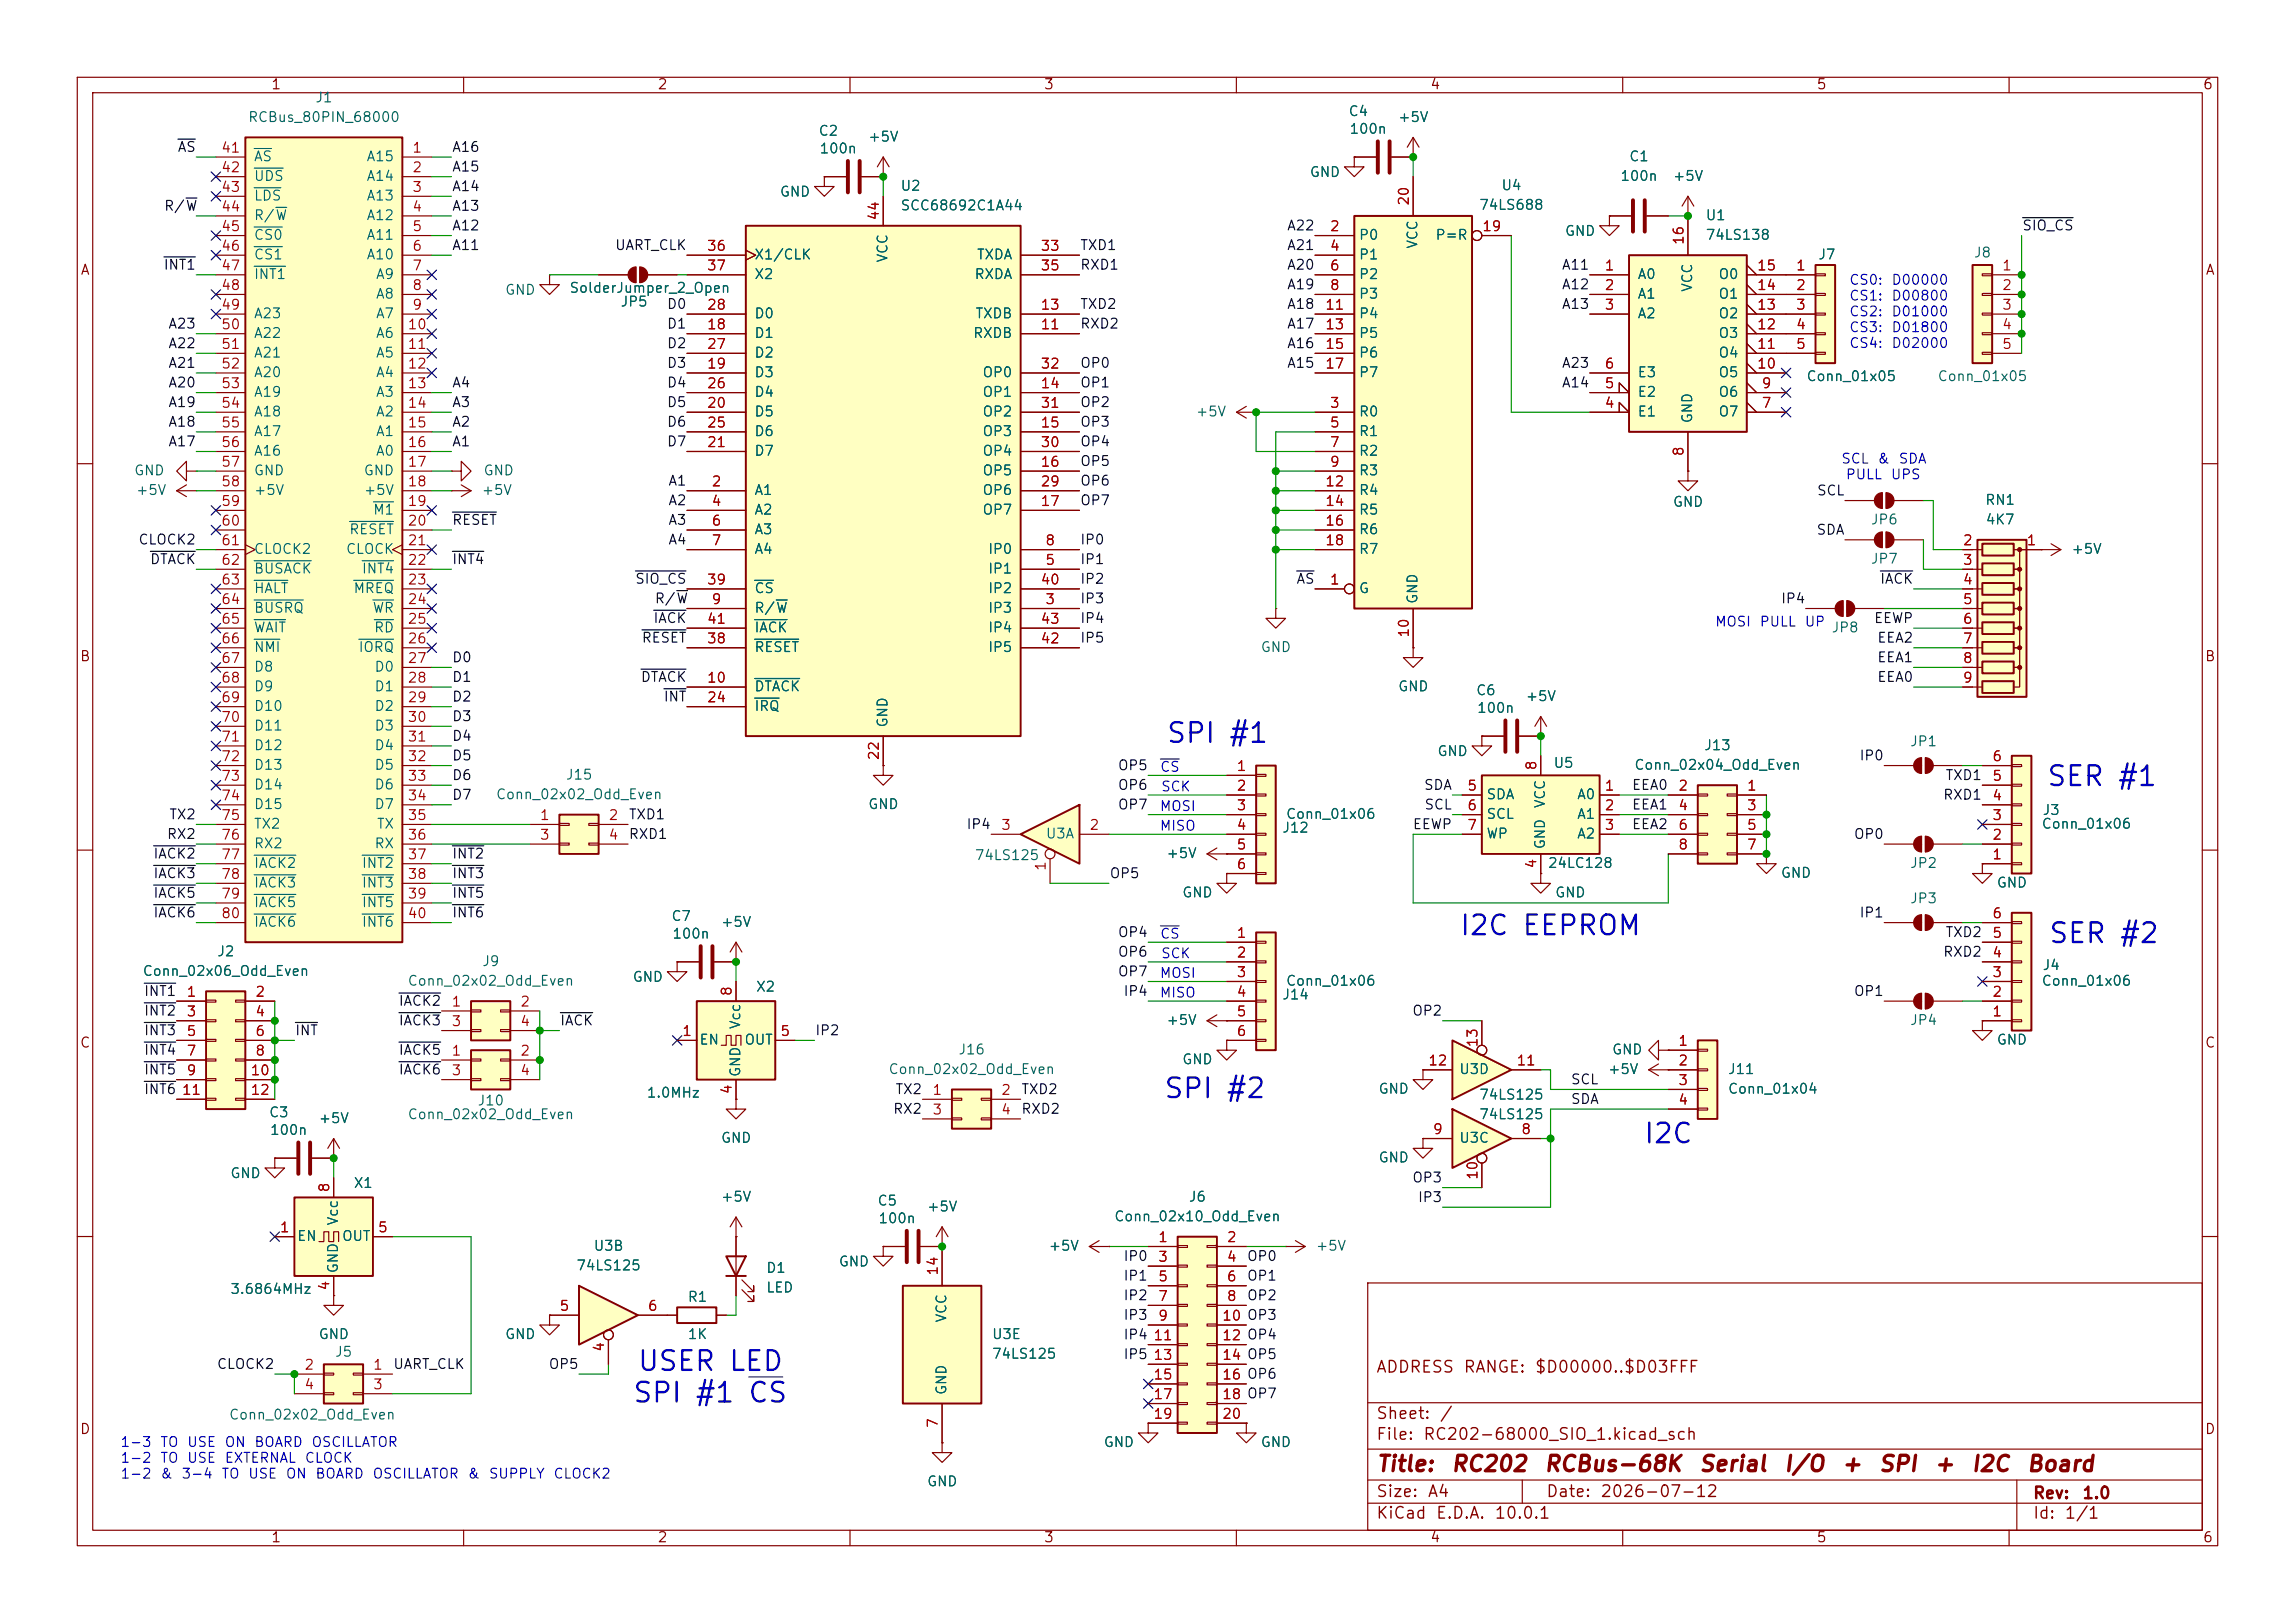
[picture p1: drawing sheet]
<svg xmlns="http://www.w3.org/2000/svg" width="297mm" height="210mm" viewBox="0 0 297 210" stroke-linecap="round" stroke-linejoin="round" font-family="sans-serif">
<defs><g id="words">
<g font-size="2.5" fill="#0000c2">
<text x="150.8" y="96.8">SPI #1</text>
<text x="264.7" y="102.3">SER #1</text>
<text x="188.8" y="121.6">I2C EEPROM</text>
<text x="265" y="122.7">SER #2</text>
<text x="150.5" y="142.7">SPI #2</text>
<text x="212.6" y="148.6">I2C</text>
<text x="82.3" y="178">USER LED</text>
<text x="81.7" y="182.1">SPI #1 CS</text>
</g>
<g font-size="2" fill="#840000">
<text x="178" y="190.9">Title:</text>
<text x="187.7" y="190.9">RC202</text>
<text x="199.7" y="190.9">RCBus-68K</text>
<text x="219.7" y="190.9">Serial</text>
<text x="230.7" y="190.9">I/O</text>
<text x="238.2" y="190.9">+</text>
<text x="243" y="190.9">SPI</text>
<text x="250.2" y="190.9">+</text>
<text x="255" y="190.9">I2C</text>
<text x="262.2" y="190.9">Board</text>
</g>
<g font-size="1.5" fill="#840000">
<text x="178" y="178">ADDRESS</text>
<text x="189.3" y="178">RANGE:</text>
<text x="198.5" y="178">$D00000..$D03FFF</text>
<text x="178" y="184">Sheet:</text>
<text x="186.2" y="184">/</text>
<text x="178" y="186.7">File:</text>
<text x="184.1" y="186.7">RC202-68000_SIO_1.kicad_sch</text>
<text x="178" y="196.9">KiCad</text>
<text x="178" y="194.1">Size:</text>
<text x="184.7" y="194.1">A4</text>
<text x="185.7" y="196.9">E.D.A.</text>
<text x="193.3" y="196.9">10.0.1</text>
<text x="200" y="194.1">Date:</text>
<text x="207" y="194.1">2026-07-12</text>
<text x="263" y="194.3">Rev:</text>
<text x="263" y="196.9">Id:</text>
<text x="267.1" y="196.9">1/1</text>
<text x="269.4" y="194.3">1.0</text>
</g>
<g font-size="1.3" fill="#840000">
<text x="35" y="11.9">1</text>
<text x="85" y="11.9">2</text>
<text x="135" y="11.9">3</text>
<text x="185" y="11.9">4</text>
<text x="235" y="11.9">5</text>
<text x="285" y="11.9">6</text>
<text x="10.3" y="35.9">A</text>
<text x="285.3" y="35.9">A</text>
<text x="10.3" y="85.9">B</text>
<text x="285.3" y="85.9">B</text>
<text x="10.3" y="135.9">C</text>
<text x="285.3" y="135.9">C</text>
<text x="10.3" y="185.9">D</text>
<text x="285.3" y="185.9">D</text>
<text x="35" y="199.9">1</text>
<text x="85" y="199.9">2</text>
<text x="135" y="199.9">3</text>
<text x="185" y="199.9">4</text>
<text x="235" y="199.9">5</text>
<text x="285" y="199.9">6</text>
</g>
<g font-size="1.3" fill="#006464">
<text x="32" y="16.1">RCBus_80PIN_68000</text>
<text x="40.7" y="13.6">J1</text>
<text x="105.8" y="17.9">C2</text>
<text x="174.4" y="15.3">C4</text>
<text x="174.5" y="17.6">100n</text>
<text x="180.8" y="16.1">+5V</text>
<text x="32.8" y="21.2">AS</text>
<text x="32.8" y="23.7">UDS</text>
<text x="47.3" y="21.2">A15</text>
<text x="47.3" y="23.7">A14</text>
<text x="106" y="20.2">100n</text>
<text x="112.3" y="18.6">+5V</text>
<text x="169.4" y="23.2">GND</text>
<text x="209.6" y="23.7">100n</text>
<text x="210.7" y="21.2">C1</text>
<text x="216.4" y="23.7">+5V</text>
<text x="32.8" y="26.3">LDS</text>
<text x="32.8" y="28.8">R/W</text>
<text x="47.3" y="26.3">A13</text>
<text x="47.3" y="28.8">A12</text>
<text x="100.8" y="25.8">GND</text>
<text x="116.5" y="27.5">SCC68692C1A44</text>
<text x="116.5" y="25">U2</text>
<text x="191.3" y="27.5">74LS688</text>
<text x="194.2" y="24.9">U4</text>
<text x="220.6" y="28.8">U1</text>
<text x="32.8" y="31.3">CS0</text>
<text x="32.8" y="33.9">CS1</text>
<text x="47.3" y="31.3">A11</text>
<text x="47.3" y="33.9">A10</text>
<text x="97.5" y="33.9">X1/CLK</text>
<text x="115.2" y="34.1" transform="rotate(-90 115.2 34.1)">VCC</text>
<text x="126.3" y="33.9">TXDA</text>
<text x="175.8" y="31.3">P0</text>
<text x="175.8" y="33.9">P1</text>
<text x="183.7" y="32.3" transform="rotate(-90 183.7 32.3)">VCC</text>
<text x="185.7" y="31.3">P=R</text>
<text x="202.4" y="30.8">GND</text>
<text x="220.6" y="31.3">74LS138</text>
<text x="235.2" y="33.9">J7</text>
<text x="255.3" y="33.6">J8</text>
<text x="32.8" y="36.4">INT1</text>
<text x="32.8" y="41.5">A23</text>
<text x="48.6" y="36.4">A9</text>
<text x="48.6" y="39">A8</text>
<text x="48.6" y="41.5">A7</text>
<text x="65.3" y="38.5">GND</text>
<text x="73.6" y="38.2">SolderJumper_2_Open</text>
<text x="80.2" y="40">JP5</text>
<text x="97.5" y="41.5">D0</text>
<text x="97.5" y="36.4">X2</text>
<text x="126" y="36.4">RXDA</text>
<text x="126.1" y="41.5">TXDB</text>
<text x="175.8" y="36.4">P2</text>
<text x="175.8" y="39">P3</text>
<text x="175.8" y="41.5">P4</text>
<text x="211.8" y="36.4">A0</text>
<text x="211.8" y="39">A1</text>
<text x="211.8" y="41.5">A2</text>
<text x="219.3" y="37.9" transform="rotate(-90 219.3 37.9)">VCC</text>
<text x="222.3" y="41.5">O2</text>
<text x="222.3" y="39">O1</text>
<text x="222.3" y="36.4">O0</text>
<text x="32.8" y="44">A22</text>
<text x="32.8" y="46.6">A21</text>
<text x="48.6" y="44">A6</text>
<text x="48.6" y="46.6">A5</text>
<text x="97.5" y="44">D1</text>
<text x="97.5" y="46.6">D2</text>
<text x="125.8" y="44">RXDB</text>
<text x="175.8" y="44">P5</text>
<text x="175.8" y="46.6">P6</text>
<text x="222.3" y="46.6">O4</text>
<text x="222.3" y="44">O3</text>
<text x="32.8" y="49.1">A20</text>
<text x="32.8" y="51.7">A19</text>
<text x="48.6" y="49.1">A4</text>
<text x="48.6" y="51.7">A3</text>
<text x="97.5" y="49.1">D3</text>
<text x="97.5" y="51.7">D4</text>
<text x="127.1" y="51.7">OP1</text>
<text x="127.1" y="49.1">OP0</text>
<text x="175.8" y="49.1">P7</text>
<text x="211.8" y="51.7">E2</text>
<text x="211.8" y="49.1">E3</text>
<text x="222.3" y="51.7">O6</text>
<text x="222.3" y="49.1">O5</text>
<text x="233.7" y="49.6">Conn_01x05</text>
<text x="250.7" y="49.6">Conn_01x05</text>
<text x="32.8" y="54.2">A18</text>
<text x="32.8" y="56.7">A17</text>
<text x="32.8" y="59.3">A16</text>
<text x="48.6" y="54.2">A2</text>
<text x="48.6" y="56.7">A1</text>
<text x="48.6" y="59.3">A0</text>
<text x="97.5" y="54.2">D5</text>
<text x="97.5" y="59.3">D7</text>
<text x="97.5" y="56.7">D6</text>
<text x="127.1" y="56.7">OP3</text>
<text x="127.1" y="59.3">OP4</text>
<text x="127.1" y="54.2">OP2</text>
<text x="154.7" y="54.2">+5V</text>
<text x="175.8" y="54.2">R0</text>
<text x="175.8" y="56.7">R1</text>
<text x="175.8" y="59.3">R2</text>
<text x="211.8" y="54.2">E1</text>
<text x="219.3" y="54.9" transform="rotate(-90 219.3 54.9)">GND</text>
<text x="222.3" y="54.2">O7</text>
<text x="17.3" y="61.8">GND</text>
<text x="17.5" y="64.4">+5V</text>
<text x="32.8" y="61.8">GND</text>
<text x="32.8" y="64.4">+5V</text>
<text x="47" y="61.8">GND</text>
<text x="47" y="64.4">+5V</text>
<text x="62.2" y="64.4">+5V</text>
<text x="62.5" y="61.8">GND</text>
<text x="97.5" y="64.4">A1</text>
<text x="127.1" y="61.8">OP5</text>
<text x="127.1" y="64.4">OP6</text>
<text x="175.8" y="61.8">R3</text>
<text x="175.8" y="64.4">R4</text>
<text x="216.4" y="65.9">GND</text>
<text x="256.8" y="65.6">RN1</text>
<text x="32.8" y="72">CLOCK2</text>
<text x="44.7" y="72">CLOCK</text>
<text x="45.1" y="69.4">RESET</text>
<text x="48.2" y="66.9">M1</text>
<text x="97.5" y="66.9">A2</text>
<text x="97.5" y="69.4">A3</text>
<text x="97.5" y="72">A4</text>
<text x="127.1" y="66.9">OP7</text>
<text x="127.8" y="72">IP0</text>
<text x="175.8" y="66.9">R5</text>
<text x="175.8" y="69.4">R6</text>
<text x="175.8" y="72">R7</text>
<text x="242" y="68.2">JP6</text>
<text x="256.9" y="68.2">4K7</text>
<text x="268" y="72">+5V</text>
<text x="32.8" y="74.5">BUSACK</text>
<text x="32.8" y="77.1">HALT</text>
<text x="45.6" y="77.1">MREQ</text>
<text x="46.7" y="74.5">INT4</text>
<text x="97.5" y="77.1">CS</text>
<text x="127.8" y="74.5">IP1</text>
<text x="127.8" y="77.1">IP2</text>
<text x="175.8" y="77.1">G</text>
<text x="242" y="73.3">JP7</text>
<text x="32.8" y="79.6">BUSRQ</text>
<text x="32.8" y="82.1">WAIT</text>
<text x="48.1" y="79.6">WR</text>
<text x="48.3" y="82.1">RD</text>
<text x="97.5" y="79.6">R/W</text>
<text x="97.5" y="82.1">IACK</text>
<text x="127.8" y="79.6">IP3</text>
<text x="127.8" y="82.1">IP4</text>
<text x="183.7" y="78.2" transform="rotate(-90 183.7 78.2)">GND</text>
<text x="236.9" y="82.1">JP8</text>
<text x="32.8" y="84.7">NMI</text>
<text x="32.8" y="87.2">D8</text>
<text x="32.8" y="89.8">D9</text>
<text x="46.3" y="84.7">IORQ</text>
<text x="48.4" y="87.2">D0</text>
<text x="48.4" y="89.8">D1</text>
<text x="97.5" y="89.8">DTACK</text>
<text x="97.5" y="84.7">RESET</text>
<text x="127.8" y="84.7">IP5</text>
<text x="163.1" y="84.7">GND</text>
<text x="180.8" y="89.8">GND</text>
<text x="32.8" y="92.3">D10</text>
<text x="32.8" y="94.8">D11</text>
<text x="48.4" y="92.3">D2</text>
<text x="48.4" y="94.8">D3</text>
<text x="97.5" y="92.3">IRQ</text>
<text x="115.2" y="94.2" transform="rotate(-90 115.2 94.2)">GND</text>
<text x="190.9" y="90.3">C6</text>
<text x="191.1" y="92.6">100n</text>
<text x="197.4" y="91">+5V</text>
<text x="32.8" y="97.4">D12</text>
<text x="32.8" y="99.9">D13</text>
<text x="48.4" y="97.4">D4</text>
<text x="48.4" y="99.9">D5</text>
<text x="73.1" y="101.2">J15</text>
<text x="185.9" y="98.1">GND</text>
<text x="201" y="99.7">U5</text>
<text x="211.4" y="99.9">Conn_02x04_Odd_Even</text>
<text x="220.5" y="97.4">J13</text>
<text x="247.1" y="96.9">JP1</text>
<text x="32.8" y="102.5">D14</text>
<text x="32.8" y="105">D15</text>
<text x="32.8" y="107.5">TX2</text>
<text x="48.4" y="102.5">D6</text>
<text x="48.4" y="105">D7</text>
<text x="48.7" y="107.5">TX</text>
<text x="64.1" y="103.7">Conn_02x02_Odd_Even</text>
<text x="112.3" y="105">GND</text>
<text x="166.3" y="106.3">Conn_01x06</text>
<text x="192.3" y="103.7">SDA</text>
<text x="192.3" y="106.3">SCL</text>
<text x="200.3" y="104.7" transform="rotate(-90 200.3 104.7)">VCC</text>
<text x="204" y="103.7">A0</text>
<text x="204" y="106.3">A1</text>
<text x="264.1" y="107.5">Conn_01x06</text>
<text x="264.2" y="105.8">J3</text>
<text x="32.8" y="110.1">RX2</text>
<text x="32.8" y="112.6">IACK2</text>
<text x="46.7" y="112.6">INT2</text>
<text x="48.4" y="110.1">RX</text>
<text x="126.1" y="111.6">74LS125</text>
<text x="135.2" y="108.8">U3A</text>
<text x="150.9" y="111.4">+5V</text>
<text x="165.8" y="108.1">J12</text>
<text x="192.3" y="108.8">WP</text>
<text x="200.2" y="112.6">24LC128</text>
<text x="200.3" y="110" transform="rotate(-90 200.3 110)">GND</text>
<text x="204" y="108.8">A2</text>
<text x="230.4" y="113.9">GND</text>
<text x="247.1" y="112.6">JP2</text>
<text x="32.8" y="115.2">IACK3</text>
<text x="32.8" y="117.7">IACK5</text>
<text x="46.7" y="115.2">INT3</text>
<text x="46.7" y="117.7">INT5</text>
<text x="86.8" y="119.5">C7</text>
<text x="152.9" y="116.4">GND</text>
<text x="201.2" y="116.4">GND</text>
<text x="247.1" y="117.2">JP3</text>
<text x="258.3" y="115.2">GND</text>
<text x="28" y="124.1">J2</text>
<text x="32.8" y="120.2">IACK6</text>
<text x="46.7" y="120.2">INT6</text>
<text x="62.3" y="125.3">J9</text>
<text x="86.9" y="121.8">100n</text>
<text x="93.2" y="120.2">+5V</text>
<text x="264.2" y="125.8">J4</text>
<text x="18.4" y="126.6">Conn_02x06_Odd_Even</text>
<text x="52.7" y="127.9">Conn_02x02_Odd_Even</text>
<text x="81.8" y="127.4">GND</text>
<text x="97.7" y="128.6">X2</text>
<text x="165.8" y="129.6">J14</text>
<text x="166.3" y="127.9">Conn_01x06</text>
<text x="264.1" y="127.9">Conn_01x06</text>
<text x="90.4" y="135.5">EN</text>
<text x="96.1" y="133.3" transform="rotate(-90 96.1 133.3)">Vcc</text>
<text x="96.2" y="135.5">OUT</text>
<text x="123.9" y="136.8">J16</text>
<text x="150.9" y="132.9">+5V</text>
<text x="208.5" y="136.8">GND</text>
<text x="247.1" y="132.9">JP4</text>
<text x="258.3" y="135.5">GND</text>
<text x="61.7" y="143.4">J10</text>
<text x="83.6" y="142.3">1.0MHz</text>
<text x="96.1" y="139.4" transform="rotate(-90 96.1 139.4)">GND</text>
<text x="114.9" y="139.3">Conn_02x02_Odd_Even</text>
<text x="152.9" y="138">GND</text>
<text x="178.3" y="141.8">GND</text>
<text x="188.7" y="139.3">U3D</text>
<text x="191.3" y="142.6">74LS125</text>
<text x="208" y="139.3">+5V</text>
<text x="223.5" y="141.8">Conn_01x04</text>
<text x="223.5" y="139.3">J11</text>
<text x="34.7" y="144.9">C3</text>
<text x="34.8" y="147.2">100n</text>
<text x="41.1" y="145.6">+5V</text>
<text x="52.7" y="145.1">Conn_02x02_Odd_Even</text>
<text x="93.2" y="148.2">GND</text>
<text x="188.7" y="148.2">U3C</text>
<text x="191.3" y="145.1">74LS125</text>
<text x="29.7" y="152.8">GND</text>
<text x="45.7" y="154">X1</text>
<text x="93.2" y="155.8">+5V</text>
<text x="153.7" y="155.8">J6</text>
<text x="178.3" y="150.7">GND</text>
<text x="38.4" y="160.9">EN</text>
<text x="44" y="158.7" transform="rotate(-90 44 158.7)">Vcc</text>
<text x="44.2" y="160.9">OUT</text>
<text x="113.5" y="156.3">C5</text>
<text x="113.6" y="158.6">100n</text>
<text x="119.9" y="157.1">+5V</text>
<text x="144.1" y="158.3">Conn_02x10_Odd_Even</text>
<text x="29.7" y="167.7">3.6864MHz</text>
<text x="44" y="164.8" transform="rotate(-90 44 164.8)">GND</text>
<text x="74.5" y="164.7">74LS125</text>
<text x="76.7" y="162.2">U3B</text>
<text x="99.1" y="165">D1</text>
<text x="99.1" y="167.6">LED</text>
<text x="108.5" y="164.2">GND</text>
<text x="135.6" y="162.2">+5V</text>
<text x="170.2" y="162.2">+5V</text>
<text x="41.1" y="173.6">GND</text>
<text x="65.3" y="173.6">GND</text>
<text x="88.9" y="168.8">R1</text>
<text x="88.9" y="173.6">1K</text>
<text x="122.8" y="171.2" transform="rotate(-90 122.8 171.2)">VCC</text>
<text x="128.3" y="173.6">U3E</text>
<text x="43.3" y="175.9">J5</text>
<text x="128.3" y="176.1">74LS125</text>
<text x="29.6" y="184">Conn_02x02_Odd_Even</text>
<text x="122.8" y="180.6" transform="rotate(-90 122.8 180.6)">GND</text>
<text x="142.7" y="187.6">GND</text>
<text x="163.1" y="187.6">GND</text>
<text x="119.9" y="192.6">GND</text>
</g>
<g font-size="1.3" fill="#0f0f0f">
<text x="22.9" y="20">AS</text>
<text x="58.4" y="20">A16</text>
<text x="58.4" y="22.5">A15</text>
<text x="21.1" y="27.6">R/W</text>
<text x="58.4" y="25.1">A14</text>
<text x="58.4" y="27.6">A13</text>
<text x="21.1" y="35.2">INT1</text>
<text x="58.4" y="32.7">A11</text>
<text x="58.4" y="30.1">A12</text>
<text x="79.5" y="32.7">UART_CLK</text>
<text x="139.7" y="35.2">RXD1</text>
<text x="139.7" y="32.7">TXD1</text>
<text x="166.5" y="32.7">A21</text>
<text x="166.5" y="35.2">A20</text>
<text x="166.5" y="30.1">A22</text>
<text x="202" y="35.2">A11</text>
<text x="261.6" y="30.1">SIO_CS</text>
<text x="86.2" y="40.3">D0</text>
<text x="139.7" y="40.3">TXD2</text>
<text x="166.5" y="40.3">A18</text>
<text x="166.5" y="37.8">A19</text>
<text x="202" y="40.3">A13</text>
<text x="202" y="37.8">A12</text>
<text x="21.7" y="47.9">A21</text>
<text x="21.7" y="42.8">A23</text>
<text x="21.7" y="45.4">A22</text>
<text x="86.2" y="47.9">D3</text>
<text x="86.2" y="45.4">D2</text>
<text x="86.2" y="42.8">D1</text>
<text x="139.7" y="47.9">OP0</text>
<text x="139.7" y="42.8">RXD2</text>
<text x="166.5" y="42.8">A17</text>
<text x="166.5" y="47.9">A15</text>
<text x="166.5" y="45.4">A16</text>
<text x="202" y="47.9">A23</text>
<text x="21.7" y="50.5">A20</text>
<text x="21.7" y="53">A19</text>
<text x="58.4" y="50.5">A4</text>
<text x="58.4" y="53">A3</text>
<text x="86.2" y="53">D5</text>
<text x="86.2" y="50.5">D4</text>
<text x="139.7" y="53">OP2</text>
<text x="139.7" y="50.5">OP1</text>
<text x="202" y="50.5">A14</text>
<text x="21.7" y="55.5">A18</text>
<text x="21.7" y="58.1">A17</text>
<text x="58.4" y="58.1">A1</text>
<text x="58.4" y="55.5">A2</text>
<text x="86.2" y="58.1">D7</text>
<text x="86.2" y="55.5">D6</text>
<text x="139.7" y="58.1">OP4</text>
<text x="139.7" y="55.5">OP3</text>
<text x="86.4" y="65.7">A2</text>
<text x="86.4" y="63.2">A1</text>
<text x="139.7" y="65.7">OP7</text>
<text x="139.7" y="63.2">OP6</text>
<text x="139.7" y="60.6">OP5</text>
<text x="235" y="64.4">SCL</text>
<text x="17.8" y="70.8">CLOCK2</text>
<text x="58.4" y="68.2">RESET</text>
<text x="86.4" y="70.8">A4</text>
<text x="86.4" y="68.2">A3</text>
<text x="139.7" y="70.8">IP0</text>
<text x="235" y="69.5">SDA</text>
<text x="19.3" y="73.3">DTACK</text>
<text x="58.4" y="73.3">INT4</text>
<text x="82.1" y="75.9">SIO_CS</text>
<text x="139.7" y="73.3">IP1</text>
<text x="139.7" y="75.9">IP2</text>
<text x="167.7" y="75.9">AS</text>
<text x="243.2" y="75.9">IACK</text>
<text x="83" y="83.5">RESET</text>
<text x="84.5" y="80.9">IACK</text>
<text x="84.6" y="78.4">R/W</text>
<text x="139.7" y="78.4">IP3</text>
<text x="139.7" y="80.9">IP4</text>
<text x="139.7" y="83.5">IP5</text>
<text x="230.4" y="78.4">IP4</text>
<text x="242.4" y="80.9">EEWP</text>
<text x="242.9" y="83.5">EEA2</text>
<text x="58.4" y="86">D0</text>
<text x="58.4" y="88.6">D1</text>
<text x="82.8" y="88.6">DTACK</text>
<text x="242.9" y="88.6">EEA0</text>
<text x="242.9" y="86">EEA1</text>
<text x="58.4" y="91.1">D2</text>
<text x="58.4" y="93.6">D3</text>
<text x="85.8" y="91.1">INT</text>
<text x="58.4" y="96.2">D4</text>
<text x="58.4" y="98.7">D5</text>
<text x="58.4" y="101.3">D6</text>
<text x="144.6" y="100">OP5</text>
<text x="240.6" y="98.7">IP0</text>
<text x="251.7" y="101.3">TXD1</text>
<text x="21.8" y="106.3">TX2</text>
<text x="58.4" y="103.8">D7</text>
<text x="81.3" y="106.3">TXD1</text>
<text x="125" y="107.6">IP4</text>
<text x="144.6" y="102.5">OP6</text>
<text x="144.6" y="105.1">OP7</text>
<text x="182.7" y="107.6">EEWP</text>
<text x="184.2" y="102.5">SDA</text>
<text x="184.2" y="105.1">SCL</text>
<text x="211.1" y="105.1">EEA1</text>
<text x="211.1" y="102.5">EEA0</text>
<text x="211.1" y="107.6">EEA2</text>
<text x="251.4" y="103.8">RXD1</text>
<text x="19.8" y="111.4">IACK2</text>
<text x="19.8" y="114">IACK3</text>
<text x="21.5" y="108.9">RX2</text>
<text x="58.4" y="111.4">INT2</text>
<text x="58.4" y="114">INT3</text>
<text x="81.3" y="108.9">RXD1</text>
<text x="143.5" y="114">OP5</text>
<text x="239.8" y="108.9">OP0</text>
<text x="19.8" y="119">IACK6</text>
<text x="19.8" y="116.5">IACK5</text>
<text x="58.4" y="116.5">INT5</text>
<text x="58.4" y="119">INT6</text>
<text x="240.6" y="119">IP1</text>
<text x="144.6" y="124.1">OP6</text>
<text x="144.6" y="121.6">OP4</text>
<text x="251.4" y="124.1">RXD2</text>
<text x="251.7" y="121.6">TXD2</text>
<text x="18.5" y="131.7">INT2</text>
<text x="18.5" y="129.2">INT1</text>
<text x="51.5" y="130.5">IACK2</text>
<text x="144.6" y="126.7">OP7</text>
<text x="145.3" y="129.2">IP4</text>
<text x="182.7" y="131.7">OP2</text>
<text x="239.8" y="129.2">OP1</text>
<text x="18.5" y="134.3">INT3</text>
<text x="18.5" y="136.8">INT4</text>
<text x="38.1" y="134.3">INT</text>
<text x="51.5" y="133">IACK3</text>
<text x="51.5" y="136.8">IACK5</text>
<text x="72.4" y="133">IACK</text>
<text x="105.4" y="134.3">IP2</text>
<text x="18.5" y="139.4">INT5</text>
<text x="18.5" y="141.9">INT6</text>
<text x="51.5" y="139.4">IACK6</text>
<text x="115.8" y="141.9">TX2</text>
<text x="132.1" y="141.9">TXD2</text>
<text x="203.2" y="140.6">SCL</text>
<text x="203.2" y="143.2">SDA</text>
<text x="115.5" y="144.4">RX2</text>
<text x="132.1" y="144.4">RXD2</text>
<text x="182.7" y="153.3">OP3</text>
<text x="183.4" y="155.9">IP3</text>
<text x="145.3" y="163.5">IP0</text>
<text x="145.3" y="166">IP1</text>
<text x="161.3" y="163.5">OP0</text>
<text x="161.3" y="166">OP1</text>
<text x="145.3" y="168.6">IP2</text>
<text x="145.3" y="171.1">IP3</text>
<text x="145.3" y="173.6">IP4</text>
<text x="161.3" y="168.6">OP2</text>
<text x="28" y="177.5">CLOCK2</text>
<text x="50.8" y="177.5">UART_CLK</text>
<text x="70.9" y="177.5">OP5</text>
<text x="145.3" y="176.2">IP5</text>
</g>
<g font-size="1.3" fill="#a90000">
<text x="28.5" y="20.1">41</text>
<text x="28.5" y="22.6">42</text>
<text x="53.3" y="20.1">1</text>
<text x="53.3" y="22.6">2</text>
<text x="28.5" y="25.1">43</text>
<text x="28.5" y="27.7">44</text>
<text x="53.3" y="25.1">3</text>
<text x="53.3" y="27.7">4</text>
<text x="114" y="28.6" transform="rotate(-90 114 28.6)">44</text>
<text x="182.6" y="26.7" transform="rotate(-90 182.6 26.7)">20</text>
<text x="28.5" y="30.2">45</text>
<text x="28.5" y="32.8">46</text>
<text x="28.5" y="35.3">47</text>
<text x="53.3" y="30.2">5</text>
<text x="53.3" y="32.8">6</text>
<text x="53.3" y="35.3">7</text>
<text x="91.4" y="32.8">36</text>
<text x="91.4" y="35.3">37</text>
<text x="134.6" y="32.8">33</text>
<text x="134.6" y="35.3">35</text>
<text x="172" y="30.2">2</text>
<text x="172" y="32.8">4</text>
<text x="172" y="35.3">6</text>
<text x="191.7" y="30.2">19</text>
<text x="207.6" y="35.3">1</text>
<text x="218.2" y="31.8" transform="rotate(-90 218.2 31.8)">16</text>
<text x="227.3" y="35.3">15</text>
<text x="232.3" y="35.3">1</text>
<text x="259" y="35.3">1</text>
<text x="28.5" y="37.8">48</text>
<text x="28.5" y="40.4">49</text>
<text x="53.3" y="37.8">8</text>
<text x="53.3" y="40.4">9</text>
<text x="91.4" y="40.4">28</text>
<text x="134.6" y="40.4">13</text>
<text x="171.4" y="40.4">11</text>
<text x="172" y="37.8">8</text>
<text x="207.6" y="37.8">2</text>
<text x="207.6" y="40.4">3</text>
<text x="227.3" y="40.4">13</text>
<text x="227.3" y="37.8">14</text>
<text x="232.3" y="37.8">2</text>
<text x="232.3" y="40.4">3</text>
<text x="259" y="37.8">2</text>
<text x="259" y="40.4">3</text>
<text x="28.5" y="42.9">50</text>
<text x="28.5" y="45.5">51</text>
<text x="52.7" y="42.9">10</text>
<text x="52.7" y="45.5">11</text>
<text x="91.4" y="42.9">18</text>
<text x="91.4" y="45.5">27</text>
<text x="134.6" y="42.9">11</text>
<text x="171.4" y="42.9">13</text>
<text x="171.4" y="45.5">15</text>
<text x="227.3" y="45.5">11</text>
<text x="227.3" y="42.9">12</text>
<text x="232.3" y="42.9">4</text>
<text x="232.3" y="45.5">5</text>
<text x="259" y="42.9">4</text>
<text x="259" y="45.5">5</text>
<text x="28.5" y="48">52</text>
<text x="28.5" y="50.5">53</text>
<text x="28.5" y="53.1">54</text>
<text x="52.7" y="48">12</text>
<text x="52.7" y="50.5">13</text>
<text x="52.7" y="53.1">14</text>
<text x="91.4" y="48">19</text>
<text x="91.4" y="53.1">20</text>
<text x="91.4" y="50.5">26</text>
<text x="134.6" y="50.5">14</text>
<text x="134.6" y="53.1">31</text>
<text x="134.6" y="48">32</text>
<text x="171.4" y="48">17</text>
<text x="172" y="53.1">3</text>
<text x="207.6" y="53.1">4</text>
<text x="207.6" y="50.5">5</text>
<text x="207.6" y="48">6</text>
<text x="227.3" y="48">10</text>
<text x="227.9" y="53.1">7</text>
<text x="227.9" y="50.5">9</text>
<text x="28.5" y="55.6">55</text>
<text x="28.5" y="58.2">56</text>
<text x="52.7" y="55.6">15</text>
<text x="52.7" y="58.2">16</text>
<text x="91.4" y="58.2">21</text>
<text x="91.4" y="55.6">25</text>
<text x="134.6" y="55.6">15</text>
<text x="134.6" y="58.2">30</text>
<text x="172" y="55.6">5</text>
<text x="172" y="58.2">7</text>
<text x="218.2" y="59.1" transform="rotate(-90 218.2 59.1)">8</text>
<text x="28.5" y="60.7">57</text>
<text x="28.5" y="63.2">58</text>
<text x="28.5" y="65.8">59</text>
<text x="52.7" y="60.7">17</text>
<text x="52.7" y="63.2">18</text>
<text x="52.7" y="65.8">19</text>
<text x="92" y="63.2">2</text>
<text x="92" y="65.8">4</text>
<text x="134.6" y="60.7">16</text>
<text x="134.6" y="65.8">17</text>
<text x="134.6" y="63.2">29</text>
<text x="171.4" y="63.2">12</text>
<text x="171.4" y="65.8">14</text>
<text x="172" y="60.7">9</text>
<text x="28.5" y="68.3">60</text>
<text x="28.5" y="70.9">61</text>
<text x="52.7" y="68.3">20</text>
<text x="52.7" y="70.9">21</text>
<text x="92" y="68.3">6</text>
<text x="92" y="70.9">7</text>
<text x="135.2" y="70.9">8</text>
<text x="171.4" y="68.3">16</text>
<text x="171.4" y="70.9">18</text>
<text x="253.9" y="70.9">2</text>
<text x="262.2" y="70.9">1</text>
<text x="28.5" y="73.4">62</text>
<text x="28.5" y="75.9">63</text>
<text x="52.7" y="73.4">22</text>
<text x="52.7" y="75.9">23</text>
<text x="91.4" y="75.9">39</text>
<text x="134.6" y="75.9">40</text>
<text x="135.2" y="73.4">5</text>
<text x="172" y="75.9">1</text>
<text x="253.9" y="73.4">3</text>
<text x="253.9" y="75.9">4</text>
<text x="28.5" y="78.5">64</text>
<text x="28.5" y="81">65</text>
<text x="28.5" y="83.6">66</text>
<text x="52.7" y="78.5">24</text>
<text x="52.7" y="81">25</text>
<text x="52.7" y="83.6">26</text>
<text x="91.4" y="83.6">38</text>
<text x="91.4" y="81">41</text>
<text x="92" y="78.5">9</text>
<text x="134.6" y="83.6">42</text>
<text x="134.6" y="81">43</text>
<text x="135.2" y="78.5">3</text>
<text x="182.6" y="82.6" transform="rotate(-90 182.6 82.6)">10</text>
<text x="253.9" y="78.5">5</text>
<text x="253.9" y="81">6</text>
<text x="253.9" y="83.6">7</text>
<text x="28.5" y="86.1">67</text>
<text x="28.5" y="88.6">68</text>
<text x="52.7" y="86.1">27</text>
<text x="52.7" y="88.6">28</text>
<text x="91.4" y="88.6">10</text>
<text x="253.9" y="86.1">8</text>
<text x="253.9" y="88.6">9</text>
<text x="28.5" y="91.2">69</text>
<text x="28.5" y="93.7">70</text>
<text x="52.7" y="91.2">29</text>
<text x="52.7" y="93.7">30</text>
<text x="91.4" y="91.2">24</text>
<text x="28.5" y="96.3">71</text>
<text x="28.5" y="98.8">72</text>
<text x="28.5" y="101.3">73</text>
<text x="52.7" y="96.3">31</text>
<text x="52.7" y="98.8">32</text>
<text x="52.7" y="101.3">33</text>
<text x="114" y="98.5" transform="rotate(-90 114 98.5)">22</text>
<text x="159.9" y="100.1">1</text>
<text x="199.1" y="99.8" transform="rotate(-90 199.1 99.8)">8</text>
<text x="257.7" y="101.3">5</text>
<text x="257.7" y="98.8">6</text>
<text x="28.5" y="103.9">74</text>
<text x="28.5" y="106.4">75</text>
<text x="52.7" y="103.9">34</text>
<text x="52.7" y="106.4">35</text>
<text x="69.8" y="106.4">1</text>
<text x="78.7" y="106.4">2</text>
<text x="129.5" y="107.7">3</text>
<text x="140.9" y="107.7">2</text>
<text x="159.9" y="102.6">2</text>
<text x="159.9" y="105.2">3</text>
<text x="159.9" y="107.7">4</text>
<text x="189.8" y="102.6">5</text>
<text x="189.8" y="105.2">6</text>
<text x="189.8" y="107.7">7</text>
<text x="207.6" y="102.6">1</text>
<text x="207.6" y="105.2">2</text>
<text x="207.6" y="107.7">3</text>
<text x="217.1" y="102.6">2</text>
<text x="217.1" y="105.2">4</text>
<text x="217.1" y="107.7">6</text>
<text x="226" y="102.6">1</text>
<text x="226" y="105.2">3</text>
<text x="226" y="107.7">5</text>
<text x="257.7" y="106.4">3</text>
<text x="257.7" y="103.9">4</text>
<text x="28.5" y="109">76</text>
<text x="28.5" y="111.5">77</text>
<text x="52.7" y="109">36</text>
<text x="52.7" y="111.5">37</text>
<text x="69.8" y="109">3</text>
<text x="78.7" y="109">4</text>
<text x="135.6" y="112.8" transform="rotate(-90 135.6 112.8)">1</text>
<text x="159.9" y="110.2">5</text>
<text x="159.9" y="112.8">6</text>
<text x="199.1" y="112.5" transform="rotate(-90 199.1 112.5)">4</text>
<text x="217.1" y="110.2">8</text>
<text x="226" y="110.2">7</text>
<text x="257.7" y="111.5">1</text>
<text x="257.7" y="109">2</text>
<text x="28.5" y="114">78</text>
<text x="28.5" y="116.6">79</text>
<text x="28.5" y="119.1">80</text>
<text x="52.7" y="114">38</text>
<text x="52.7" y="116.6">39</text>
<text x="52.7" y="119.1">40</text>
<text x="257.7" y="119.1">6</text>
<text x="159.9" y="121.7">1</text>
<text x="159.9" y="124.2">2</text>
<text x="257.7" y="124.2">4</text>
<text x="257.7" y="121.7">5</text>
<text x="24.1" y="129.3">1</text>
<text x="24.1" y="131.8">3</text>
<text x="32.9" y="129.3">2</text>
<text x="32.9" y="131.8">4</text>
<text x="58.3" y="130.6">1</text>
<text x="67.2" y="130.6">2</text>
<text x="95" y="129" transform="rotate(-90 95 129)">8</text>
<text x="159.9" y="126.7">3</text>
<text x="159.9" y="129.3">4</text>
<text x="159.9" y="131.8">5</text>
<text x="257.7" y="131.8">1</text>
<text x="257.7" y="129.3">2</text>
<text x="257.7" y="126.7">3</text>
<text x="24.1" y="134.4">5</text>
<text x="24.1" y="136.9">7</text>
<text x="32.9" y="134.4">6</text>
<text x="32.9" y="136.9">8</text>
<text x="58.3" y="136.9">1</text>
<text x="58.3" y="133.1">3</text>
<text x="67.2" y="136.9">2</text>
<text x="67.2" y="133.1">4</text>
<text x="88.2" y="134.4">1</text>
<text x="100.9" y="134.4">5</text>
<text x="159.9" y="134.4">6</text>
<text x="191.5" y="135.6" transform="rotate(-90 191.5 135.6)">13</text>
<text x="217.1" y="135.6">1</text>
<text x="23.5" y="142">11</text>
<text x="24.1" y="139.4">9</text>
<text x="32.3" y="139.4">10</text>
<text x="32.3" y="142">12</text>
<text x="58.3" y="139.4">3</text>
<text x="67.2" y="139.4">4</text>
<text x="95" y="141.7" transform="rotate(-90 95 141.7)">4</text>
<text x="120.6" y="142">1</text>
<text x="129.5" y="142">2</text>
<text x="184.7" y="138.2">12</text>
<text x="196.2" y="138.2">11</text>
<text x="217.1" y="138.2">2</text>
<text x="217.1" y="140.7">3</text>
<text x="217.1" y="143.3">4</text>
<text x="120.6" y="144.5">3</text>
<text x="129.5" y="144.5">4</text>
<text x="185.3" y="147.1">9</text>
<text x="196.8" y="147.1">8</text>
<text x="42.9" y="154.4" transform="rotate(-90 42.9 154.4)">8</text>
<text x="191.5" y="152.8" transform="rotate(-90 191.5 152.8)">10</text>
<text x="36.1" y="159.8">1</text>
<text x="48.8" y="159.8">5</text>
<text x="149.8" y="161">1</text>
<text x="158.7" y="161">2</text>
<text x="42.9" y="167.1" transform="rotate(-90 42.9 167.1)">4</text>
<text x="121.7" y="165.1" transform="rotate(-90 121.7 165.1)">14</text>
<text x="149.8" y="163.6">3</text>
<text x="149.8" y="166.1">5</text>
<text x="158.7" y="163.6">4</text>
<text x="158.7" y="166.1">6</text>
<text x="72.3" y="169.9">5</text>
<text x="83.7" y="169.9">6</text>
<text x="149.2" y="173.7">11</text>
<text x="149.8" y="168.7">7</text>
<text x="149.8" y="171.2">9</text>
<text x="158.1" y="171.2">10 OP3</text>
<text x="158.1" y="173.7">12 OP4</text>
<text x="158.1" y="171.2">10</text>
<text x="158.1" y="173.7">12</text>
<text x="158.7" y="168.7">8</text>
<text x="39.3" y="177.5">2</text>
<text x="48.2" y="177.5">1</text>
<text x="78.5" y="175" transform="rotate(-90 78.5 175)">4</text>
<text x="149.2" y="176.3">13</text>
<text x="149.2" y="178.8">15</text>
<text x="158.1" y="176.3">14 OP5</text>
<text x="158.1" y="178.8">16 OP6</text>
<text x="158.1" y="176.3">14</text>
<text x="158.1" y="178.8">16</text>
<text x="39.3" y="180.1">4</text>
<text x="48.2" y="180.1">3</text>
<text x="121.7" y="184.9" transform="rotate(-90 121.7 184.9)">7</text>
<text x="149.2" y="181.4">17</text>
<text x="149.2" y="183.9">19</text>
<text x="158.1" y="181.4">18 OP7</text>
<text x="158.1" y="183.9">20</text>
<text x="158.1" y="181.4">18</text>
</g>
<g font-size="1.3" fill="#0000c2">
<text x="239.2" y="37.2">CS0:</text>
<text x="239.2" y="39.2">CS1:</text>
<text x="239.2" y="41.3">CS2:</text>
<text x="244.7" y="37.2">D00000</text>
<text x="244.7" y="39.2">D00800</text>
<text x="244.7" y="41.3">D01000</text>
<text x="239.2" y="43.3">CS3:</text>
<text x="239.2" y="45.3">CS4:</text>
<text x="244.7" y="43.3">D01800</text>
<text x="244.7" y="45.3">D02000</text>
<text x="238.2" y="60.3">SCL</text>
<text x="238.8" y="62.3">PULL</text>
<text x="242.9" y="60.3">&amp;</text>
<text x="244.6" y="62.3">UPS</text>
<text x="245.6" y="60.3">SDA</text>
<text x="221.9" y="81.4">MOSI</text>
<text x="227.6" y="81.4">PULL</text>
<text x="233.5" y="81.4">UP</text>
<text x="150" y="100.2">CS</text>
<text x="150" y="105.3">MOSI</text>
<text x="150" y="107.8">MISO</text>
<text x="150.2" y="102.7">SCK</text>
<text x="150" y="121.8">CS</text>
<text x="150.2" y="124.3">SCK</text>
<text x="150" y="126.9">MOSI</text>
<text x="150" y="129.4">MISO</text>
<text x="15.5" y="187.5">1-3</text>
<text x="15.5" y="189.6">1-2</text>
<text x="15.5" y="191.6">1-2</text>
<text x="20.7" y="187.5">TO</text>
<text x="20.7" y="189.6">TO</text>
<text x="20.7" y="191.6">&amp;</text>
<text x="23.4" y="191.6">3-4</text>
<text x="24.1" y="187.5">USE</text>
<text x="24.1" y="189.6">USE</text>
<text x="28.6" y="191.6">TO</text>
<text x="29" y="187.5">ON</text>
<text x="29" y="189.6">EXTERNAL</text>
<text x="32" y="191.6">USE</text>
<text x="32.8" y="187.5">BOARD</text>
<text x="36.9" y="191.6">ON</text>
<text x="39.3" y="189.6">CLOCK</text>
<text x="40.2" y="187.5">OSCILLATOR</text>
<text x="40.7" y="191.6">BOARD</text>
<text x="48.1" y="191.6">OSCILLATOR</text>
<text x="60.4" y="191.6">&amp;</text>
<text x="63.2" y="191.6">SUPPLY</text>
<text x="71.5" y="191.6">CLOCK2</text>
</g>
</g></defs>
<g fill="none" stroke="#840000" stroke-width=".15">
<path d="M10 10h277v190h-277zM12 12h273v186h-273zM60 10v2M110 10v2M160 10v2M210 10v2M260 10v2M160 53.3l1.3 .8M160 53.3h2.6M161.3 52.6l-1.3 .7M162.6 53.3h.1M10 60h2"/>
<path d="M24.1 61v1.2l-1.2-1.2 1.2-1.3v1.3h1.3M25.4 61h.1M285 60h2M10 110h2M285 110h2M10 160h2M177 166h108v32h-108zM285 160h2M60 198v2M110 198v2M160 198v2M177 194.5h108"/>
<path d="M177 191.5h108M177 187.5h108M177 181.5h108M197 191.5v3M210 198v2M260 198v2M261 191.5v6.5"/>
</g>
<path d="M188 143.5l7.6 3.8-7.6 3.8z" fill="#ffffc2"/>
<path d="M188 143.5l7.6 3.8-7.6 3.8z" fill="none" stroke="#840000" stroke-width=".25"/>
<g fill="none" stroke="#840000" stroke-width=".15">
<path d="M184.1 147.3h3.9M191.8 150.5v3.2M195.6 147.3h3.8"/>
<circle cx="191.8" cy="149.9" r=".63"/>
</g>
<path d="M175.3 27.9h15.2v50.8h-15.2z" fill="#ffffc2"/>
<path d="M175.3 27.9h15.2v50.8h-15.2z" fill="none" stroke="#840000" stroke-width=".25"/>
<g fill="none" stroke="#840000" stroke-width=".15">
<path d="M170.2 30.5h5.1M170.2 33h5.1M170.2 35.6h5.1M170.2 38.1h5.1M182.9 22.9v5M191.8 30.5h3.8M170.2 53.3h5.1M170.2 55.9h5.1M170.2 58.4h5.1M170.2 40.6h5.1M170.2 43.2h5.1M170.2 45.7h5.1"/>
<path d="M170.2 48.3h5.1M170.2 76.2h3.8M170.2 61h5.1M170.2 63.5h5.1M170.2 66h5.1M170.2 68.6h5.1M170.2 71.1h5.1M182.9 78.7v5.1M158.7 113v1.3h-1.2l1.2 1.3 1.3-1.3h-1.3M158.7 113h.1M243.8 129.5h3.8M248.7 128.5v2.1"/>
<path d="M249.2 128.5v2.1M250.2 129.5h3.8"/>
<circle cx="191.1" cy="30.5" r=".63"/>
<circle cx="174.6" cy="76.2" r=".63"/>
</g>
<g fill="#840000" stroke="#840000" stroke-width=".15">
<path d="M247.9 128.8l.4-.2 .4-.1v2.1a1.02 1.02 0 0 1-1-.7 1.02 1.02 0 0 1 .2-1.1z"/>
<path d="M249.2 128.5a1.02 1.02 0 0 1 1 1 1.02 1.02 0 0 1-1 1.1z"/>
</g>
<path d="M31.7 17.8h20.4v104.1h-20.4z" fill="#ffffc2"/>
<path d="M31.7 17.8h20.4v104.1h-20.4z" fill="none" stroke="#840000" stroke-width=".25"/>
<g fill="none" stroke="#840000" stroke-width=".15">
<path d="M27.9 20.3h3.8M27.9 22.9h3.8M27.9 25.4h3.8M27.9 27.9h3.8M27.9 30.5h3.8M27.9 33h3.8M27.9 35.6h3.8M27.9 38.1h3.8M52.1 20.3h3.8M52.1 22.9h3.8M52.1 25.4h3.8M52.1 27.9h3.8"/>
<path d="M52.1 30.5h3.8M52.1 33h3.8M52.1 35.6h3.8M52.1 38.1h3.8M27.9 40.6h3.8M27.9 43.2h3.8M27.9 45.7h3.8M27.9 48.3h3.8M27.9 50.8h3.8M27.9 53.3h3.8M27.9 55.9h3.8M27.9 58.4h3.8"/>
<path d="M52.1 40.6h3.8M52.1 43.2h3.8M52.1 45.7h3.8M52.1 48.3h3.8M52.1 50.8h3.8M52.1 53.3h3.8M52.1 55.9h3.8M52.1 58.4h3.8M27.9 61h3.8M27.9 63.5h3.8M27.9 66h3.8M27.9 68.6h3.8"/>
<path d="M27.9 71.1h3.8M27.9 73.7h3.8M27.9 76.2h3.8M27.9 78.7h3.8M31.7 70.5l1.3 .6-1.3 .7M52.1 70.5l-1.3 .6 1.3 .7M52.1 61h3.8M52.1 63.5h3.8M52.1 66h3.8M52.1 68.6h3.8M52.1 71.1h3.8M52.1 73.7h3.8"/>
<path d="M52.1 76.2h3.8M52.1 78.7h3.8M27.9 81.3h3.8M27.9 83.8h3.8M27.9 86.4h3.8M27.9 88.9h3.8M27.9 91.4h3.8M27.9 94h3.8M27.9 96.5h3.8M27.9 99.1h3.8M52.1 81.3h3.8M52.1 83.8h3.8"/>
<path d="M52.1 86.4h3.8M52.1 88.9h3.8M52.1 91.4h3.8M52.1 94h3.8M52.1 96.5h3.8M52.1 99.1h3.8M243.8 99.1h3.8M248.7 98v2.1M249.2 98v2.1M250.2 99.1h3.8M27.9 101.6h3.8M27.9 104.1h3.8"/>
<path d="M27.9 106.7h3.8M27.9 109.2h3.8M27.9 111.8h3.8M27.9 114.3h3.8M27.9 116.8h3.8M27.9 119.4h3.8M52.1 101.6h3.8M52.1 104.1h3.8M52.1 106.7h3.8M52.1 109.2h3.8M52.1 111.8h3.8M52.1 114.3h3.8"/>
<path d="M52.1 116.8h3.8M52.1 119.4h3.8"/>
</g>
<g fill="none" stroke="#006464" stroke-width=".15">
<path d="M32.9 19.2h2.2M32.9 21.8h3.8M32.9 24.3h3.4M32.9 29.4h3.6M32.9 31.9h3.6M32.9 34.5h4.1M35.7 26.8h1.4M32.9 72.6h7.4M32.9 75.1h4.4M32.9 77.6h6.4M45.2 67.5h5.7M45.8 75.1h5.1"/>
<path d="M46.9 72.6h4M48.3 77.6h2.6M48.3 64.9h2.6M32.9 80.2h4.1M32.9 82.7h3.3M46.4 82.7h4.5M48.4 80.2h2.5M32.9 110.7h5.4M32.9 113.2h5.4M32.9 115.7h5.4M32.9 118.3h5.4M46.9 110.7h4"/>
<path d="M46.9 113.2h4M46.9 115.7h4M46.9 118.3h4"/>
</g>
<g fill="#840000" stroke="#840000" stroke-width=".15">
<path d="M247.9 98.3l.4-.2 .4-.1v2.1a1.02 1.02 0 0 1-1-.7 1.02 1.02 0 0 1 .2-1.1z"/>
<path d="M249.2 98a1.02 1.02 0 0 1 1 1.1 1.02 1.02 0 0 1-1 1z"/>
</g>
<path d="M72.4 105.4h5.1v5.1h-5.1z" fill="#ffffc2"/>
<path d="M72.4 105.4h5.1v5.1h-5.1z" fill="none" stroke="#840000" stroke-width=".25"/>
<g fill="none" stroke="#840000" stroke-width=".15">
<path d="M218.4 27.9h.1M218.4 25.4l-.7 1.3M218.4 25.4l.8 1.3M218.4 25.4v2.5M238.8 64.8h3.8M243.6 63.8v2M244.1 63.8v2M245.1 64.8h3.8M114.3 99.1v1.2h1.3l-1.3 1.3-1.3-1.3h1.3M114.3 99.1h.1M68.6 106.7h3.8M68.6 109.2h3.8"/>
<path d="M72.4 106.6h1.3v.2h-1.3zM72.4 109.1h1.3v.2h-1.3zM76.2 106.6h1.3v.2h-1.3zM76.2 109.1h1.3v.2h-1.3zM77.5 106.7h3.8M77.5 109.2h3.8"/>
</g>
<g fill="#840000" stroke="#840000" stroke-width=".15">
<path d="M242.9 64.1l.3-.3h.4v2a1.02 1.02 0 0 1-.9-.6 1.02 1.02 0 0 1 .2-1.1z"/>
<path d="M244.1 63.8a1.02 1.02 0 0 1 1 1 1.02 1.02 0 0 1-1 1z"/>
</g>
<path d="M210.8 33h15.3v22.9h-15.3z" fill="#ffffc2"/>
<path d="M210.8 33h15.3v22.9h-15.3z" fill="none" stroke="#840000" stroke-width=".25"/>
<g fill="none" stroke="#840000" stroke-width=".15">
<path d="M182.9 17.8l-.8 1.3M182.9 17.8l.7 1.3M182.9 17.8v2.5M71.1 35.6v1.2h-1.3l1.3 1.3 1.3-1.3h-1.3M71.1 35.6h.1M77.5 35.6h3.8M82.3 34.5v2.1M82.8 34.5v2.1M83.8 35.6h3.8M106.7 22.9v1.2h-1.3l1.3 1.3 1.2-1.3h-1.2M106.7 22.9h.1M106.7 22.9h2.8"/>
<path d="M111.5 22.9h2.8M114.3 22.9h.1M114.3 20.3l-.8 1.3M114.3 20.3l.8 1.3M114.3 20.3v2.6M175.3 20.3v1.3h-1.3l1.3 1.3 1.2-1.3h-1.2M175.3 20.3h.1M175.3 20.3h2.8M180.1 20.3h2.8M182.9 20.3h.1M205.7 35.6h5.1M205.7 38.1h5.1"/>
<path d="M208.3 27.9v1.3h-1.3l1.3 1.3 1.2-1.3h-1.2M208.3 27.9h.1M208.3 27.9h2.8M213.1 27.9h2.8M218.4 27.9v5.1M226.1 35.6h5M226.1 38.1h5M226.1 39.4l1.2 1.2M226.1 36.8l1.2 1.3M226.1 34.3l1.2 1.3M205.7 53.3h5.1l-1.3-1.2v1.2M205.7 50.8h5.1l-1.3-1.3v1.3"/>
<path d="M205.7 40.6h5.1M205.7 48.3h5.1M218.4 55.9v5.1M226.1 40.6h5M226.1 53.3h5M226.1 50.8h5M226.1 48.3h5M226.1 52.1l1.2 1.2M226.1 49.5l1.2 1.3M226.1 47l1.2 1.3M226.1 45.7h5M226.1 44.5l1.2 1.2"/>
<path d="M226.1 43.2h5M226.1 41.9l1.2 1.3M22.9 63.5l1.2 .8M22.9 63.5h2.5M24.1 62.7l-1.2 .8M25.4 63.5h.1M58.4 61h1.3v1.2l1.3-1.2-1.3-1.3v1.3M58.4 61h.1M58.4 63.5h.1M58.4 63.5h2.6M59.7 62.7l1.3 .8M61 63.5l-1.3 .8"/>
<path d="M165.1 78.7v1.3h1.3l-1.3 1.3-1.3-1.3h1.3M165.1 78.7h.1M218.4 61v1.2h1.3l-1.3 1.3-1.2-1.3h1.2M218.4 61h.1M238.8 69.9h3.8M243.6 68.8v2.1M244.1 68.8v2.1M245.1 69.9h3.8M166.4 161.3h.1M166.4 161.3h2.5M167.6 160.5l1.3 .8M168.9 161.3l-1.3 .8"/>
</g>
<g fill="#840000" stroke="#840000" stroke-width=".15">
<path d="M82.8 34.5a1.02 1.02 0 0 1 1 1.1 1.02 1.02 0 0 1-1 1z"/>
<path d="M81.6 34.8l.3-.2 .4-.1v2.1a1.02 1.02 0 0 1-.9-.7 1.02 1.02 0 0 1 .2-1.1z"/>
<path d="M242.9 69.1l.3-.2 .4-.1v2.1a1.02 1.02 0 0 1-.9-.7 1.02 1.02 0 0 1 .2-1.1z"/>
<path d="M244.1 68.8a1.02 1.02 0 0 1 1 1.1 1.02 1.02 0 0 1-1 1z"/>
</g>
<path d="M178.3 18.3v4.1M179.8 18.3v4.1M109.7 20.8v4.1M111.3 20.8v4.1M211.3 25.9v4.1M212.9 25.9v4.1" fill="none" stroke="#840000" stroke-width=".51"/>
<path d="M96.5 29.2h35.6v66.1h-35.6z" fill="#ffffc2"/>
<path d="M96.5 29.2h35.6v66.1h-35.6z" fill="none" stroke="#840000" stroke-width=".25"/>
<g fill="none" stroke="#840000" stroke-width=".15">
<path d="M88.9 33h7.6M88.9 35.6h7.6M96.5 32.4l1.3 .6-1.3 .7M114.3 25.4v3.8M132.1 33h7.6M132.1 35.6h7.6M88.9 43.2h7.6M88.9 40.6h7.6M88.9 50.8h7.6M88.9 55.9h7.6M88.9 48.3h7.6M88.9 53.3h7.6"/>
<path d="M88.9 58.4h7.6M88.9 45.7h7.6M132.1 43.2h7.6M132.1 40.6h7.6M132.1 50.8h7.6M132.1 55.9h7.6M132.1 48.3h7.6M132.1 53.3h7.6M132.1 58.4h7.6M88.9 63.5h7.6M88.9 78.7h7.6M88.9 66h7.6"/>
<path d="M88.9 68.6h7.6M88.9 71.1h7.6M88.9 76.2h7.6M132.1 63.5h7.6M132.1 78.7h7.6M132.1 66h7.6M132.1 73.7h7.6M132.1 71.1h7.6M132.1 61h7.6M132.1 76.2h7.6M88.9 88.9h7.6M88.9 91.4h7.6"/>
<path d="M88.9 83.8h7.6M88.9 81.3h7.6M114.3 95.3v3.8M132.1 83.8h7.6M132.1 81.3h7.6"/>
</g>
<path d="M97.7 75.1h2.4M100.5 77.6h1.4M97.7 87.8h5.8M97.7 90.3h3.1M97.7 82.7h5.7M97.7 80.2h4.1" fill="none" stroke="#006464" stroke-width=".15"/>
<path d="M255.3 34.3h2.5v12.7h-2.5z" fill="#ffffc2"/>
<path d="M255.3 34.3h2.5v12.7h-2.5z" fill="none" stroke="#840000" stroke-width=".25"/>
<path d="M256.5 35.4h1.3v.3h-1.3zM256.5 38h1.3v.2h-1.3zM257.8 35.6h3.8M257.8 38.1h3.8M256.5 40.5h1.3v.3h-1.3zM256.5 43.1h1.3v.2h-1.3zM256.5 45.6h1.3v.2h-1.3zM257.8 40.6h3.8M257.8 43.2h3.8M257.8 45.7h3.8" fill="none" stroke="#840000" stroke-width=".15"/>
<path d="M191.8 100.3h15.2v10.2h-15.2z" fill="#ffffc2"/>
<path d="M191.8 100.3h15.2v10.2h-15.2z" fill="none" stroke="#840000" stroke-width=".25"/>
<path d="M199.4 97.8v2.5M189.2 102.9h2.6M189.2 105.4h2.6M189.2 108h2.6M199.4 113v1.3h1.3l-1.3 1.3-1.3-1.3h1.3M199.4 113h.1M199.4 110.5v2.5M207 102.9h2.5M207 105.4h2.5M207 108h2.5" fill="none" stroke="#840000" stroke-width=".15"/>
<path d="M234.9 34.3h2.6v12.7h-2.6z" fill="#ffffc2"/>
<path d="M234.9 34.3h2.6v12.7h-2.6z" fill="none" stroke="#840000" stroke-width=".25"/>
<path d="M231.1 35.6h3.8M231.1 38.1h3.8M234.9 35.4h1.3v.3h-1.3zM234.9 38h1.3v.2h-1.3zM231.1 40.6h3.8M231.1 43.2h3.8M231.1 45.7h3.8M234.9 40.5h1.3v.3h-1.3zM234.9 43.1h1.3v.2h-1.3zM234.9 45.6h1.3v.2h-1.3zM228.6 110.5v1.3h1.3l-1.3 1.2-1.3-1.2h1.3M228.6 110.5h.1" fill="none" stroke="#840000" stroke-width=".15"/>
<path d="M219.7 101.6h5.1v10.2h-5.1z" fill="#ffffc2"/>
<path d="M219.7 101.6h5.1v10.2h-5.1z" fill="none" stroke="#840000" stroke-width=".25"/>
<g fill="none" stroke="#840000" stroke-width=".15">
<path d="M233.7 78.7h3.8M238.5 77.7v2.1M239 77.7v2.1M240 78.7h3.8M264.2 71.1h.1M264.2 71.1h2.5M265.4 70.4l1.3 .7M266.7 71.1l-1.3 .8M215.9 102.9h3.8M215.9 105.4h3.8M215.9 108h3.8M215.9 110.5h3.8"/>
<path d="M219.7 102.7h1.3v.3h-1.3zM219.7 105.3h1.3v.2h-1.3zM219.7 107.8h1.3v.3h-1.3zM219.7 110.4h1.3v.2h-1.3zM223.5 102.7h1.3v.3h-1.3zM223.5 105.3h1.3v.2h-1.3zM223.5 107.8h1.3v.3h-1.3zM223.5 110.4h1.3v.2h-1.3zM224.8 102.9h3.8M224.8 105.4h3.8M224.8 108h3.8M224.8 110.5h3.8"/>
<path d="M213.4 138.4l1.2 .8M213.4 138.4h2.5M214.6 135.9v1.3l-1.2-1.3 1.2-1.3v1.3h1.3M214.6 137.7l-1.2 .7M215.9 135.9h.1M215.9 138.4h.1"/>
</g>
<g fill="#840000" stroke="#840000" stroke-width=".15">
<path d="M237.8 78l.4-.2 .3-.1v2.1a1.02 1.02 0 0 1-.9-.7 1.02 1.02 0 0 1 .2-1.1z"/>
<path d="M239 77.7a1.02 1.02 0 0 1 1 1 1.02 1.02 0 0 1-1 1.1z"/>
</g>
<path d="M219.7 134.6h2.5v10.2h-2.5z" fill="#ffffc2"/>
<path d="M219.7 134.6h2.5v10.2h-2.5z" fill="none" stroke="#840000" stroke-width=".25"/>
<path d="M215.9 135.9h3.8M215.9 138.4h3.8M219.7 135.8h1.3v.2h-1.3zM219.7 138.3h1.3v.3h-1.3zM215.9 141h3.8M215.9 143.5h3.8M219.7 140.8h1.3v.3h-1.3zM219.7 143.4h1.3v.2h-1.3z" fill="none" stroke="#840000" stroke-width=".15"/>
<path d="M255.9 69.9h6.4v20.3h-6.4z" fill="#ffffc2"/>
<path d="M255.9 69.9h6.4v20.3h-6.4zM256.5 70.4h4.1v1.5h-4.1zM256.5 72.9h4.1v1.5h-4.1zM256.5 75.4h4.1v1.6h-4.1zM256.5 78h4.1v1.5h-4.1zM256.5 80.5h4.1v1.5h-4.1zM256.5 83.1h4.1v1.5h-4.1zM256.5 85.6h4.1v1.5h-4.1zM256.5 88.1h4.1v1.6h-4.1z" fill="none" stroke="#840000" stroke-width=".25"/>
<g fill="#840000" stroke="#840000" stroke-width=".15">
<path d="M247.9 108.5l.4-.2 .4-.1v2a1.02 1.02 0 0 1-1-.6 1.02 1.02 0 0 1 .2-1.1z"/>
<path d="M249.2 108.2a1.02 1.02 0 0 1 1 1 1.02 1.02 0 0 1-1 1z"/>
<path d="M247.9 118.7l.4-.3h.4v2a1.02 1.02 0 0 1-1-.6 1.02 1.02 0 0 1 .2-1.1z"/>
<path d="M249.2 118.4a1.02 1.02 0 0 1 1 1 1.02 1.02 0 0 1-1 1z"/>
<circle cx="261.4" cy="71.1" r=".25"/>
<circle cx="261.4" cy="73.7" r=".25"/>
<circle cx="261.4" cy="76.2" r=".25"/>
<circle cx="261.4" cy="78.7" r=".25"/>
<circle cx="261.4" cy="81.3" r=".25"/>
<circle cx="261.4" cy="83.8" r=".25"/>
<circle cx="261.4" cy="86.4" r=".25"/>
</g>
<g fill="none" stroke="#840000" stroke-width=".15">
<path d="M254 71.1h2.5M254 73.7h2.5M254 76.2h2.5M254 78.7h2.5M260.6 71.1h.8v2.6h-.8h.8v2.5h-.8h.8v2.5h-.8h.8v2.6h-.8h.8v2.5h-.8h.8v2.6h-.8h.8v2.5h-.8M261.6 71.1h2.6M254 81.3h2.5M254 83.8h2.5M254 86.4h2.5M254 88.9h2.5M243.8 109.2h3.8M243.8 119.4h3.8"/>
<path d="M248.7 108.2v2M248.7 118.4v2M249.2 108.2v2M249.2 118.4v2M250.2 109.2h3.8M250.2 119.4h3.8M256.5 132.1v1.3h1.3l-1.3 1.2-1.2-1.2h1.2M256.5 132.1h.1M184.1 147.3v1.3h-1.2l1.2 1.3 1.3-1.3h-1.3M184.1 147.3h.1"/>
</g>
<path d="M260.3 118.1h2.6v15.3h-2.6z" fill="#ffffc2"/>
<path d="M260.3 118.1h2.6v15.3h-2.6z" fill="none" stroke="#840000" stroke-width=".25"/>
<g fill="none" stroke="#840000" stroke-width=".15">
<path d="M256.5 111.8v1.2h1.3l-1.3 1.3-1.2-1.3h1.2M256.5 111.8h.1M256.5 119.4h3.8M260.3 119.3h1.3v.2h-1.3zM256.5 132.1h3.8M256.5 129.5h3.8M256.5 127h3.8M256.5 124.5h3.8M256.5 121.9h3.8M260.3 132h1.3v.2h-1.3zM260.3 129.4h1.3v.3h-1.3zM260.3 126.9h1.3v.2h-1.3z"/>
<path d="M260.3 124.3h1.3v.3h-1.3zM260.3 121.8h1.3v.2h-1.3z"/>
</g>
<path d="M260.3 97.8h2.6v15.2h-2.6z" fill="#ffffc2"/>
<path d="M260.3 97.8h2.6v15.2h-2.6z" fill="none" stroke="#840000" stroke-width=".25"/>
<path d="M256.5 99.1h3.8M260.3 98.9h1.3v.3h-1.3zM256.5 111.8h3.8M256.5 109.2h3.8M256.5 106.7h3.8M256.5 104.1h3.8M256.5 101.6h3.8M260.3 111.6h1.3v.3h-1.3zM260.3 109.1h1.3v.2h-1.3zM260.3 106.6h1.3v.2h-1.3zM260.3 104h1.3v.3h-1.3zM260.3 101.5h1.3v.2h-1.3z" fill="none" stroke="#840000" stroke-width=".15"/>
<path d="M162.6 99.1h2.5v15.2h-2.5z" fill="#ffffc2"/>
<path d="M162.6 99.1h2.5v15.2h-2.5z" fill="none" stroke="#840000" stroke-width=".25"/>
<path d="M158.7 100.3h3.9M158.7 102.9h3.9M158.7 105.4h3.9M158.7 108h3.9M158.7 110.5h3.9M158.7 113h3.9M162.6 100.2h1.2v.3h-1.2zM162.6 102.7h1.2v.3h-1.2zM162.6 105.3h1.2v.2h-1.2zM162.6 107.8h1.2v.3h-1.2zM162.6 110.4h1.2v.2h-1.2zM162.6 112.9h1.2v.3h-1.2z" fill="none" stroke="#840000" stroke-width=".15"/>
<path d="M162.6 120.7h2.5v15.2h-2.5z" fill="#ffffc2"/>
<path d="M162.6 120.7h2.5v15.2h-2.5z" fill="none" stroke="#840000" stroke-width=".25"/>
<g fill="none" stroke="#840000" stroke-width=".15">
<path d="M182.9 83.8v1.3h1.2l-1.2 1.3-1.3-1.3h1.3M182.9 83.8h.1M191.8 95.3v1.2h-1.3l1.3 1.3 1.2-1.3h-1.2M191.8 95.3h.1M191.8 95.3h2.8M196.6 95.3h2.8M199.4 95.3h.1M199.4 92.7l-.8 1.3M199.4 92.7l.8 1.3M199.4 92.7v2.6M158.7 121.9h3.9M158.7 124.5h3.9"/>
<path d="M158.7 127h3.9M158.7 129.5h3.9M158.7 132.1h3.9M158.7 134.6h3.9M162.6 121.8h1.2v.2h-1.2zM162.6 124.3h1.2v.3h-1.2zM162.6 126.9h1.2v.2h-1.2zM162.6 129.4h1.2v.3h-1.2zM162.6 132h1.2v.2h-1.2zM162.6 134.5h1.2v.2h-1.2z"/>
</g>
<path d="M194.8 93.2v4.1M196.3 93.2v4.1" fill="none" stroke="#840000" stroke-width=".51"/>
<path d="M188 134.6l7.6 3.8-7.6 3.8z" fill="#ffffc2"/>
<path d="M188 134.6l7.6 3.8-7.6 3.8zM94 162.6h2.5l-1.3 2.5zM94 165.1h2.5" fill="none" stroke="#840000" stroke-width=".25"/>
<g fill="none" stroke="#840000" stroke-width=".15">
<path d="M156.2 110.5l1.3 .8M156.2 110.5h2.5M157.5 109.7l-1.3 .8M158.7 110.5h.1M87.6 124.5v1.2h-1.2l1.2 1.3 1.3-1.3h-1.3M87.6 124.5h.1M184.1 138.4v1.3h-1.2l1.2 1.3 1.3-1.3h-1.3M184.1 138.4h.1M184.1 138.4h3.9M191.8 132.1v3.2M195.6 138.4h3.8M95.2 142.2v1.3h1.3l-1.3 1.3-1.2-1.3h1.2"/>
<path d="M95.2 142.2h.1M95.2 157.5v10.1M95.2 157.5l-.7 1.3M95.2 157.5l.8 1.3M95.2 160h.1M96 166.9l1.5 1.5v-.8v.8h-.7M96 165.6l1.5 1.5v-.7v.7h-.7M114.3 161.3v1.3h-1.3l1.3 1.2 1.3-1.2h-1.3M114.3 161.3h.1"/>
<circle cx="191.8" cy="135.9" r=".63"/>
</g>
<path d="M90.2 129.5h10.1v10.2h-10.1z" fill="#ffffc2"/>
<path d="M90.2 129.5h10.1v10.2h-10.1zM87.6 169.2h5.1v2h-5.1z" fill="none" stroke="#840000" stroke-width=".25"/>
<g fill="none" stroke="#840000" stroke-width=".15">
<path d="M87.6 134.6h2.6M87.6 124.5h2.8M92.5 124.5h2.7M93.3 135.3h.7v-1.3h.6v1.3h.6v-1.3h.7v1.3M95.2 124.5h.1M95.2 121.9v2.6M95.2 127v2.5M95.2 139.7v2.5M95.2 121.9l-.7 1.3M95.2 121.9l.8 1.3M100.3 134.6h2.6M86.4 170.2h1.2"/>
<path d="M92.7 170.2h1.3"/>
</g>
<path d="M90.7 122.4v4.1M92.2 122.4v4.1" fill="none" stroke="#840000" stroke-width=".51"/>
<path d="M74.9 166.4l7.6 3.8-7.6 3.8z" fill="#ffffc2"/>
<path d="M74.9 166.4l7.6 3.8-7.6 3.8z" fill="none" stroke="#840000" stroke-width=".25"/>
<g fill="none" stroke="#840000" stroke-width=".15">
<path d="M71.1 170.2v1.3h-1.3l1.3 1.2 1.3-1.2h-1.3M71.1 170.2h.1M71.1 170.2h3.8M78.7 173.4v3.1M82.5 170.2h3.9"/>
<circle cx="78.7" cy="172.7" r=".63"/>
</g>
<path d="M41.9 176.5h5.1v5.1h-5.1z" fill="#ffffc2"/>
<path d="M41.9 176.5h5.1v5.1h-5.1z" fill="none" stroke="#840000" stroke-width=".25"/>
<g fill="none" stroke="#840000" stroke-width=".15">
<path d="M35.6 149.9h2.8M40.4 149.9h2.8M43.2 149.9h.1M43.2 147.3l-.8 1.3M43.2 147.3l.7 1.3M43.2 147.3v2.6M38.1 177.8h3.8M41.9 177.7h1.3v.2h-1.3zM45.7 177.7h1.3v.2h-1.3zM47 177.8h3.8M38.1 180.3h3.8M41.9 180.2h1.3v.3h-1.3z"/>
<path d="M45.7 180.2h1.3v.3h-1.3zM47 180.3h3.8"/>
</g>
<path d="M38.6 147.8v4.1M40.1 147.8v4.1" fill="none" stroke="#840000" stroke-width=".51"/>
<path d="M38.1 154.9h10.2v10.2h-10.2z" fill="#ffffc2"/>
<path d="M38.1 154.9h10.2v10.2h-10.2z" fill="none" stroke="#840000" stroke-width=".25"/>
<path d="M35.6 149.9v1.2h-1.3l1.3 1.3 1.2-1.3h-1.2M35.6 149.9h.1M43.2 152.4v2.5M35.6 160h2.5M41.3 160.7h.6v-1.3h.6v1.3h.7v-1.3h.6v1.3M43.2 167.6v1.3h1.2l-1.2 1.3-1.3-1.3h1.3M43.2 167.6h.1M43.2 165.1v2.5M48.3 160h2.5" fill="none" stroke="#840000" stroke-width=".15"/>
<path d="M61 135.9h5v5.1h-5z" fill="#ffffc2"/>
<path d="M61 135.9h5v5.1h-5z" fill="none" stroke="#840000" stroke-width=".25"/>
<path d="M57.1 137.2h3.9M57.1 139.7h3.9M61 137h1.2v.3h-1.2zM61 139.6h1.2v.2h-1.2zM64.8 137h1.2v.3h-1.2zM64.8 139.6h1.2v.2h-1.2zM66 137.2h3.8M66 139.7h3.8" fill="none" stroke="#840000" stroke-width=".15"/>
<path d="M26.7 128.3h5v15.2h-5z" fill="#ffffc2"/>
<path d="M26.7 128.3h5v15.2h-5z" fill="none" stroke="#840000" stroke-width=".25"/>
<g fill="none" stroke="#840000" stroke-width=".15">
<path d="M22.9 129.5h3.8M22.9 132.1h3.8M22.9 134.6h3.8M22.9 137.2h3.8M22.9 139.7h3.8M26.7 129.4h1.2v.3h-1.2zM26.7 132h1.2v.2h-1.2zM26.7 134.5h1.2v.2h-1.2zM26.7 137h1.2v.3h-1.2zM26.7 139.6h1.2v.2h-1.2zM30.5 129.4h1.2v.3h-1.2zM30.5 132h1.2v.2h-1.2z"/>
<path d="M30.5 134.5h1.2v.2h-1.2zM30.5 137h1.2v.3h-1.2zM30.5 139.6h1.2v.2h-1.2zM31.7 129.5h3.9M31.7 132.1h3.9M31.7 134.6h3.9M31.7 137.2h3.9M31.7 139.7h3.9M22.9 142.2h3.8M26.7 142.1h1.2v.3h-1.2zM30.5 142.1h1.2v.3h-1.2zM31.7 142.2h3.9"/>
</g>
<path d="M61 129.5h5v5.1h-5z" fill="#ffffc2"/>
<path d="M61 129.5h5v5.1h-5z" fill="none" stroke="#840000" stroke-width=".25"/>
<path d="M57.1 130.8h3.9M57.1 133.4h3.9M61 130.7h1.2v.2h-1.2zM61 133.2h1.2v.3h-1.2zM64.8 130.7h1.2v.2h-1.2zM64.8 133.2h1.2v.3h-1.2zM66 130.8h3.8M66 133.4h3.8" fill="none" stroke="#840000" stroke-width=".15"/>
<path d="M132.1 108l7.6-3.9v7.7z" fill="#ffffc2"/>
<path d="M132.1 108l7.6-3.9v7.7z" fill="none" stroke="#840000" stroke-width=".25"/>
<g fill="none" stroke="#840000" stroke-width=".15">
<path d="M128.3 108h3.8M135.9 111.1v3.2M139.7 108h3.8M161.3 184.2v1.2h1.3l-1.3 1.3-1.3-1.3h1.3M161.3 184.2h.1"/>
<circle cx="135.9" cy="110.5" r=".63"/>
</g>
<path d="M152.4 160h5.1v25.4h-5.1z" fill="#ffffc2"/>
<path d="M152.4 160h5.1v25.4h-5.1z" fill="none" stroke="#840000" stroke-width=".25"/>
<g fill="none" stroke="#840000" stroke-width=".15">
<path d="M156.2 132.1l1.3 .7M156.2 132.1h2.5M157.5 131.3l-1.3 .8M158.7 132.1h.1M158.7 134.6v1.3h-1.2l1.2 1.3 1.3-1.3h-1.3M158.7 134.6h.1M121.9 158.8l-.7 1.2M121.9 158.8l.8 1.2M121.9 158.8v2.5M114.3 161.3h2.8M119.1 161.3h2.8M121.9 161.3h.1"/>
<path d="M141 161.3h2.5M141 161.3l1.2 .8M142.2 160.5l-1.2 .8M143.5 161.3h.1M148.6 161.3h3.8M148.6 163.8h3.8M148.6 166.4h3.8M148.6 168.9h3.8M148.6 171.5h3.8M148.6 174h3.8M148.6 176.5h3.8M148.6 179.1h3.8"/>
<path d="M152.4 161.2h1.3v.2h-1.3zM152.4 163.7h1.3v.3h-1.3zM152.4 166.2h1.3v.3h-1.3zM152.4 168.8h1.3v.2h-1.3zM152.4 171.3h1.3v.3h-1.3zM152.4 173.9h1.3v.2h-1.3zM152.4 176.4h1.3v.3h-1.3zM152.4 178.9h1.3v.3h-1.3zM156.2 161.2h1.3v.2h-1.3zM156.2 163.7h1.3v.3h-1.3zM156.2 166.2h1.3v.3h-1.3zM156.2 168.8h1.3v.2h-1.3z"/>
<path d="M156.2 171.3h1.3v.3h-1.3zM156.2 173.9h1.3v.2h-1.3zM156.2 176.4h1.3v.3h-1.3zM156.2 178.9h1.3v.3h-1.3zM157.5 161.3h3.8M157.5 163.8h3.8M157.5 166.4h3.8M157.5 168.9h3.8M157.5 171.5h3.8M157.5 174h3.8M157.5 176.5h3.8M157.5 179.1h3.8"/>
<path d="M148.6 181.6h3.8M148.6 184.2h3.8M152.4 181.5h1.3v.2h-1.3zM152.4 184h1.3v.3h-1.3zM156.2 181.5h1.3v.2h-1.3zM156.2 184h1.3v.3h-1.3zM157.5 181.6h3.8M157.5 184.2h3.8"/>
</g>
<path d="M117.3 159.3v4M118.9 159.3v4" fill="none" stroke="#840000" stroke-width=".51"/>
<path d="M123.2 141h5.1v5.1h-5.1z" fill="#ffffc2"/>
<path d="M123.2 141h5.1v5.1h-5.1z" fill="none" stroke="#840000" stroke-width=".25"/>
<path d="M119.4 142.2h3.8M119.4 144.8h3.8M123.2 142.1h1.3v.3h-1.3zM123.2 144.7h1.3v.2h-1.3zM127 142.1h1.3v.3h-1.3zM127 144.7h1.3v.2h-1.3zM128.3 142.2h3.8M128.3 144.8h3.8" fill="none" stroke="#840000" stroke-width=".15"/>
<path d="M116.8 166.4h10.2v15.2h-10.2z" fill="#ffffc2"/>
<path d="M116.8 166.4h10.2v15.2h-10.2z" fill="none" stroke="#840000" stroke-width=".25"/>
<g fill="none" stroke="#840000" stroke-width=".15">
<path d="M77.5 35.6h3.8M83.8 35.6h3.8M88.9 35.6h7.6M88.9 33h7.6M96.5 32.4l1.3 .6-1.3 .7M106.7 22.9h.1M106.7 22.9h2.8M111.5 22.9h2.8M114.3 22.9h.1M114.3 25.4v3.8M132.1 35.6h7.6M132.1 33h7.6"/>
<path d="M170.2 35.6h5.1M170.2 33h5.1M170.2 30.5h5.1M170.2 38.1h5.1M175.3 20.3h.1M175.3 20.3h2.8M180.1 20.3h2.8M182.9 20.3h.1M182.9 22.9v5M191.8 30.5h3.8M205.7 35.6h5.1M205.7 38.1h5.1"/>
<path d="M208.3 27.9h.1M208.3 27.9h2.8M213.1 27.9h2.8M218.4 27.9h.1M218.4 27.9v5.1M226.1 35.6h8.8M226.1 38.1h8.8M226.1 39.4l1.2 1.2M226.1 36.8l1.2 1.3M226.1 34.3l1.2 1.3M88.9 43.2h7.6M88.9 40.6h7.6"/>
<path d="M88.9 50.8h7.6M88.9 55.9h7.6M88.9 48.3h7.6M88.9 53.3h7.6M88.9 58.4h7.6M88.9 45.7h7.6M132.1 43.2h7.6M132.1 40.6h7.6M132.1 50.8h7.6M132.1 55.9h7.6M132.1 48.3h7.6M132.1 53.3h7.6"/>
<path d="M132.1 58.4h7.6M170.2 43.2h5.1M170.2 40.6h5.1M170.2 55.9h5.1M170.2 48.3h5.1M170.2 53.3h5.1M170.2 58.4h5.1M170.2 45.7h5.1M205.7 53.3h5.1l-1.3-1.2v1.2M205.7 50.8h5.1l-1.3-1.3v1.3M205.7 40.6h5.1M205.7 48.3h5.1"/>
<path d="M218.4 55.9v5.1M226.1 43.2h8.8M226.1 40.6h8.8M226.1 50.8h5M226.1 48.3h5M226.1 53.3h5M226.1 45.7h8.8M226.1 52.1l1.2 1.2M226.1 49.5l1.2 1.3M226.1 47l1.2 1.3M226.1 44.5l1.2 1.2M226.1 41.9l1.2 1.3"/>
<path d="M88.9 63.5h7.6M88.9 78.7h7.6M88.9 66h7.6M88.9 68.6h7.6M88.9 71.1h7.6M88.9 76.2h7.6M132.1 63.5h7.6M132.1 78.7h7.6M132.1 66h7.6M132.1 73.7h7.6M132.1 71.1h7.6M132.1 61h7.6"/>
<path d="M132.1 76.2h7.6M170.2 63.5h5.1M170.2 66h5.1M170.2 68.6h5.1M170.2 71.1h5.1M170.2 61h5.1M170.2 76.2h3.8M182.9 78.7v5.1M218.4 61h.1M254 78.7h1.3M254 73.7h1.3M254 71.1h1.3"/>
<path d="M254 76.2h1.3M261.6 71.1h2.6M264.2 71.1h.1M88.9 88.9h7.6M88.9 91.4h7.6M88.9 83.8h7.6M88.9 81.3h7.6M114.3 99.1h.1M114.3 95.3v3.8M132.1 83.8h7.6M132.1 81.3h7.6M182.9 83.8h.1"/>
<path d="M191.8 95.3h.1M191.8 95.3h2.8M196.6 95.3h2.8M199.4 95.3h.1M199.4 97.8v2.5M254 88.9h1.3M254 83.8h1.3M254 81.3h1.3M254 86.4h1.3M256.5 99.1h3.8M158.7 113h.1M158.7 110.5h.1"/>
<path d="M158.7 102.9h3.9M158.7 105.4h3.9M158.7 108h3.9M158.7 110.5h3.9M158.7 100.3h3.9M158.7 113h3.9M189.2 102.9h2.6M189.2 105.4h2.6M189.2 108h2.6M199.4 113h.1M199.4 110.5v2.5M207 102.9h2.5"/>
<path d="M207 105.4h2.5M207 108h2.5M215.9 102.9h3.8M215.9 105.4h3.8M215.9 108h3.8M215.9 110.5h3.8M224.8 102.9h3.8M224.8 105.4h3.8M224.8 108h3.8M224.8 110.5h3.8M228.6 110.5h.1M256.5 111.8h.1"/>
<path d="M256.5 119.4h3.8M256.5 111.8h3.8M256.5 109.2h3.8M256.5 106.7h3.8M256.5 104.1h3.8M256.5 101.6h3.8M22.9 132.1h3.8M22.9 129.5h3.8M22.9 134.6h3.8M22.9 137.2h3.8M22.9 139.7h3.8M31.7 132.1h3.9"/>
<path d="M31.7 129.5h3.9M31.7 134.6h3.9M31.7 137.2h3.9M31.7 139.7h3.9M87.6 124.5h.1M87.6 124.5h2.8M87.6 134.6h2.6M92.5 124.5h2.7M95.2 124.5h.1M95.2 127v2.5M95.2 139.7v2.5M100.3 134.6h2.6"/>
<path d="M158.7 132.1h.1M158.7 134.6h.1M158.7 132.1h3.9M158.7 129.5h3.9M158.7 127h3.9M158.7 124.5h3.9M158.7 121.9h3.9M158.7 134.6h3.9M184.1 138.4h.1M184.1 138.4h3.9M191.8 132.1v3.2M195.6 138.4h3.8"/>
<path d="M215.9 135.9h.1M215.9 138.4h.1M215.9 135.9h3.8M215.9 138.4h3.8M256.5 132.1h.1M256.5 132.1h3.8M256.5 129.5h3.8M256.5 127h3.8M256.5 124.5h3.8M256.5 121.9h3.8M22.9 142.2h3.8M31.7 142.2h3.9"/>
<path d="M35.6 149.9h.1M35.6 149.9h2.8M40.4 149.9h2.8M43.2 149.9h.1M43.2 152.4v2.5M95.2 142.2h.1M184.1 147.3h.1M184.1 147.3h3.9M191.8 150.5v3.2M195.6 147.3h3.8M215.9 141h3.8M215.9 143.5h3.8"/>
<path d="M35.6 160h2.5M43.2 167.6h.1M43.2 165.1v2.5M48.3 160h2.5M71.1 170.2h.1M71.1 170.2h3.8M78.7 173.4v3.1M82.5 170.2h5.1M92.7 170.2h1.3M95.2 160h.1M95.2 160v2.6M95.2 165.1v2.5"/>
<path d="M114.3 161.3h.1M114.3 161.3h2.8M119.1 161.3h2.8M121.9 161.3h.1M121.9 161.3v5.1M143.5 161.3h.1M148.6 161.3h3.8M148.6 163.8h3.8M148.6 166.4h3.8M148.6 168.9h3.8M148.6 171.5h3.8M148.6 174h3.8"/>
<path d="M148.6 176.5h3.8M148.6 179.1h3.8M157.5 161.3h3.8M157.5 163.8h3.8M157.5 166.4h3.8M157.5 168.9h3.8M157.5 171.5h3.8M157.5 174h3.8M157.5 176.5h3.8M157.5 179.1h3.8M121.9 186.7v1.3h1.3l-1.3 1.2-1.3-1.2h1.3M121.9 186.7h.1"/>
<path d="M121.9 181.6v5.1M148.6 184.2v1.2h-1.3l1.3 1.3 1.3-1.3h-1.3M148.6 184.2h.1M148.6 181.6h3.8M148.6 184.2h3.8M157.5 181.6h3.8M157.5 184.2h3.8M161.3 184.2h.1"/>
<circle cx="191.1" cy="30.5" r=".63"/>
<circle cx="174.6" cy="76.2" r=".63"/>
<circle cx="191.8" cy="135.9" r=".63"/>
<circle cx="191.8" cy="149.9" r=".63"/>
<circle cx="78.7" cy="172.7" r=".63"/>
</g>
<g fill="none" stroke="#0f0f0f" stroke-width=".15">
<path d="M23 18h2.3M21.2 33.2h4.1M24.1 25.6h1.4M261.7 28.2h6.6M19.5 71.3h5.8M58.5 66.3h5.7M58.5 71.3h4.1M82.2 73.9h6.6M84.6 79h4.2M87.6 76.4h1.4M167.8 73.9h2.3M243.3 73.9h4.2"/>
<path d="M83 86.6h5.8M83.1 81.5h5.7M85.9 89.1h2.9M19.9 109.4h5.4M19.9 112h5.4M19.9 114.5h5.4M19.9 117.1h5.4M58.5 109.4h4.1M58.5 112h4.1M58.5 114.5h4.1M58.5 117.1h4.1M18.7 137.4h4"/>
<path d="M18.7 132.3h4M18.7 134.8h4M18.7 139.9h4M18.7 129.8h4M18.7 127.2h4M38.2 132.3h2.9M51.6 137.4h5.4M51.6 134.8h5.4M51.6 131h5.4M51.6 128.5h5.4M72.5 131h4.2"/>
</g>
<g fill="none" stroke="#009600" stroke-width=".15">
<path d="M25.4 35.6h2.5M25.4 27.9h2.5M25.4 20.3h2.5M55.9 27.9h2.5M55.9 22.9h2.5M55.9 20.3h2.5M55.9 25.4h2.5M55.9 30.5h2.5M55.9 33h2.5M71.1 35.6h6.4M87.6 35.6h1.3M114.3 22.9v2.5"/>
<path d="M182.9 20.3v2.6M195.6 30.5v22.8h10.1M215.9 27.9h2.5M261.6 30.5v15.2M25.4 58.4h2.5M25.4 55.9h2.5M25.4 43.2h2.5M25.4 45.7h2.5M25.4 48.3h2.5M25.4 53.3h2.5M25.4 50.8h2.5M55.9 58.4h2.5"/>
<path d="M55.9 55.9h2.5M55.9 53.3h2.5M55.9 50.8h2.5M170.2 53.3h-7.6v5.1h7.6M170.2 55.9h-5.1v22.8M25.4 63.5h2.5M25.4 61h2.5M25.4 71.1h2.5M25.4 73.7h2.5M55.9 63.5h2.5M55.9 61h2.5M55.9 73.7h2.5"/>
<path d="M55.9 68.6h2.5M165.1 63.5h5.1M165.1 61h5.1M165.1 71.1h5.1M165.1 68.6h5.1M165.1 66h5.1M243.8 78.7h10.2M247.6 76.2h6.4M248.9 64.8h1.3v6.3h3.8M248.9 69.9v3.8h5.1M55.9 88.9h2.5M55.9 86.4h2.5"/>
<path d="M55.9 94h2.5M55.9 91.4h2.5M55.9 99.1h2.5M55.9 96.5h2.5M199.4 95.3v2.5M247.6 88.9h6.4M247.6 86.4h6.4M247.6 83.8h6.4M247.6 81.3h6.4M254 99.1h2.5M25.4 109.2h2.5M25.4 106.7h2.5"/>
<path d="M25.4 114.3h2.5M25.4 111.8h2.5M25.4 116.8h2.5M25.4 119.4h2.5M55.9 109.2h12.7M55.9 104.1h2.5M55.9 101.6h2.5M55.9 106.7h12.7M55.9 114.3h2.5M55.9 111.8h2.5M55.9 116.8h2.5M55.9 119.4h2.5"/>
<path d="M135.9 114.3h7.6M143.5 108h15.2M148.6 102.9h10.1M148.6 105.4h10.1M148.6 100.3h10.1M188 102.9h1.2M188 105.4h1.2M189.2 108h-6.3v8.8h33v-6.3M209.5 102.9h6.4M209.5 105.4h6.4M209.5 108h6.4M228.6 102.9v7.6"/>
<path d="M254 109.2h2.5M254 119.4h2.5M35.6 134.6h2.5M35.6 129.5v12.7M69.8 133.4h2.6M69.8 130.8v8.9M95.2 124.5v2.5M102.9 134.6h2.5M148.6 124.5h10.1M148.6 121.9h10.1M148.6 129.5h10.1M148.6 127h10.1"/>
<path d="M186.7 132.1h5.1M199.4 138.4h1.3v2.6h15.2M254 129.5h2.5M43.2 149.9v2.5M186.7 153.7h5.1M199.4 147.3h1.3M215.9 143.5h-15.2v12.7h-14M35.6 177.8h2.5v2.5M50.8 160h10.2v20.3h-10.2M78.7 176.5v1.3h-3.8M95.2 167.6v2.6h-1.2M143.5 161.3h5.1"/>
<path d="M161.3 161.3h5.1"/>
</g>
<g fill="none" stroke="#000084" stroke-width=".15">
<path d="M27.3 37.5l1.2 1.2M27.3 29.9l1.2 1.2M27.3 32.4l1.2 1.2M27.3 22.3l1.2 1.2M27.3 24.8l1.2 1.2M28.5 37.5l-1.2 1.2M28.5 29.9l-1.2 1.2M28.5 32.4l-1.2 1.2M28.5 22.3l-1.2 1.2M28.5 24.8l-1.2 1.2M55.3 35l1.2 1.2M55.3 37.5l1.2 1.2"/>
<path d="M56.5 35l-1.2 1.2M56.5 37.5l-1.2 1.2M27.3 40l1.2 1.2M28.5 40l-1.2 1.2M55.3 40l1.2 1.2M55.3 47.7l1.2 1.2M55.3 42.6l1.2 1.2M55.3 45.1l1.2 1.2M56.5 47.7l-1.2 1.2M56.5 40l-1.2 1.2M56.5 42.6l-1.2 1.2M56.5 45.1l-1.2 1.2"/>
<path d="M230.5 47.7l1.2 1.2M230.5 52.7l1.2 1.2M230.5 50.2l1.2 1.2M231.7 47.7l-1.2 1.2M231.7 52.7l-1.2 1.2M231.7 50.2l-1.2 1.2M27.3 65.4l1.2 1.2M27.3 68l1.2 1.2M27.3 75.6l1.2 1.2M27.3 78.1l1.2 1.2M28.5 65.4l-1.2 1.2M28.5 68l-1.2 1.2"/>
<path d="M28.5 75.6l-1.2 1.2M28.5 78.1l-1.2 1.2M55.3 78.1l1.2 1.2M55.3 65.4l1.2 1.2M55.3 70.5l1.2 1.2M55.3 75.6l1.2 1.2M56.5 78.1l-1.2 1.2M56.5 65.4l-1.2 1.2M56.5 70.5l-1.2 1.2M56.5 75.6l-1.2 1.2M27.3 85.8l1.2 1.2M27.3 90.8l1.2 1.2"/>
<path d="M27.3 80.7l1.2 1.2M27.3 93.4l1.2 1.2M27.3 88.3l1.2 1.2M27.3 83.2l1.2 1.2M27.3 98.5l1.2 1.2M27.3 95.9l1.2 1.2M28.5 85.8l-1.2 1.2M28.5 90.8l-1.2 1.2M28.5 80.7l-1.2 1.2M28.5 93.4l-1.2 1.2M28.5 88.3l-1.2 1.2M28.5 83.2l-1.2 1.2"/>
<path d="M28.5 98.5l-1.2 1.2M28.5 95.9l-1.2 1.2M55.3 83.2l1.2 1.2M55.3 80.7l1.2 1.2M56.5 83.2l-1.2 1.2M56.5 80.7l-1.2 1.2M27.3 103.5l1.2 1.2M27.3 101l1.2 1.2M28.5 103.5l-1.2 1.2M28.5 101l-1.2 1.2M255.9 106.1l1.2 1.2M257.1 106.1l-1.2 1.2"/>
<path d="M87 134l1.2 1.2M88.2 134l-1.2 1.2M255.9 126.4l1.2 1.2M257.1 126.4l-1.2 1.2M35 159.4l1.2 1.2M36.2 159.4l-1.2 1.2M148 178.5l1.2 1.2M149.2 178.5l-1.2 1.2M148 181l1.2 1.2M149.2 181l-1.2 1.2"/>
</g>
<path d="M150.2 98.2h2.4M150.2 119.8h2.4M96.9 178.2h4.4" fill="none" stroke="#0000c2" stroke-width=".15"/>
<path d="M97.7 75.1h2.4M100.5 77.6h1.4M97.7 87.8h5.8M97.7 90.3h3.1M97.7 82.7h5.7M97.7 80.2h4.1" fill="none" stroke="#006464" stroke-width=".15"/>
<g fill="#009600" stroke="#009600" stroke-width=".13">
<circle cx="228.6" cy="110.5" r=".46"/>
<circle cx="228.6" cy="108" r=".46"/>
<circle cx="228.6" cy="105.4" r=".46"/>
<circle cx="200.7" cy="147.3" r=".46"/>
<circle cx="182.9" cy="20.3" r=".46"/>
<circle cx="218.4" cy="27.9" r=".46"/>
<circle cx="165.1" cy="63.5" r=".46"/>
<circle cx="165.1" cy="61" r=".46"/>
<circle cx="261.6" cy="43.2" r=".46"/>
<circle cx="261.6" cy="40.6" r=".46"/>
<circle cx="261.6" cy="35.6" r=".46"/>
<circle cx="261.6" cy="38.1" r=".46"/>
<circle cx="165.1" cy="71.1" r=".46"/>
<circle cx="165.1" cy="68.6" r=".46"/>
<circle cx="114.3" cy="22.9" r=".46"/>
<circle cx="165.1" cy="66" r=".46"/>
<circle cx="162.6" cy="53.3" r=".46"/>
<circle cx="199.4" cy="95.3" r=".46"/>
<circle cx="95.2" cy="124.5" r=".46"/>
<circle cx="35.6" cy="139.7" r=".46"/>
<circle cx="43.2" cy="149.9" r=".46"/>
<circle cx="69.8" cy="137.2" r=".46"/>
<circle cx="69.8" cy="133.4" r=".46"/>
<circle cx="38.1" cy="177.8" r=".46"/>
<circle cx="35.6" cy="132.1" r=".46"/>
<circle cx="35.6" cy="134.6" r=".46"/>
<circle cx="35.6" cy="137.2" r=".46"/>
<circle cx="121.9" cy="161.3" r=".46"/>
</g>
<use href="#words"/>
</svg>
